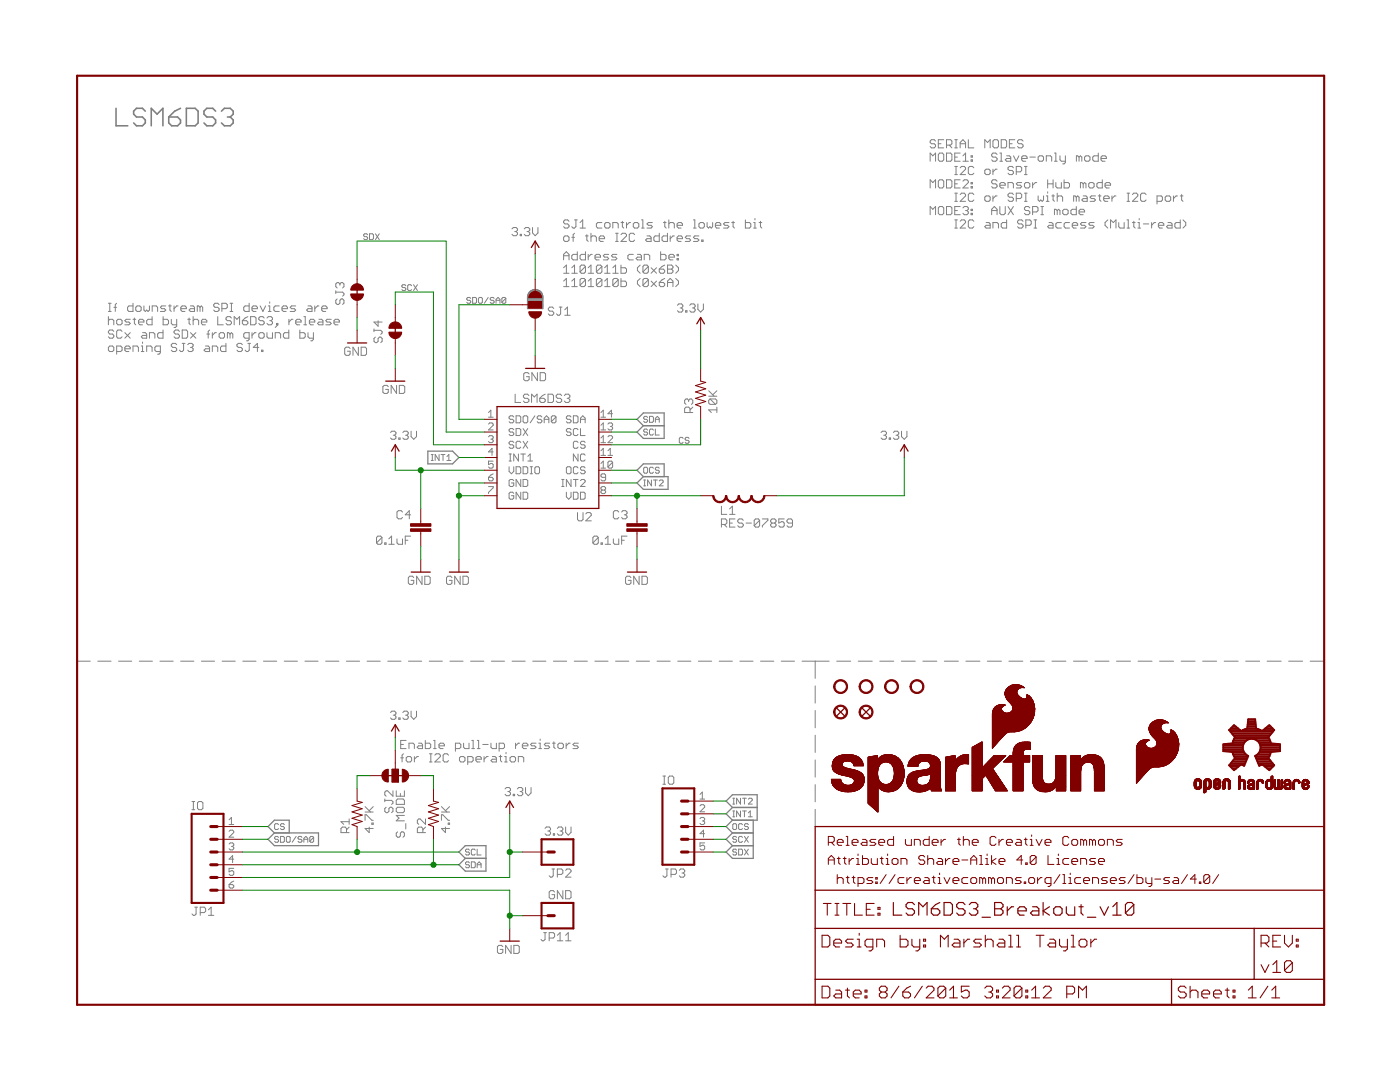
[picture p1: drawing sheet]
<svg xmlns="http://www.w3.org/2000/svg" width="279mm" height="216mm" viewBox="0 0 279 216" stroke-linecap="round" stroke-linejoin="round" font-family="sans-serif">
<g fill="none" stroke="#808080" stroke-width=".2">
<path d="M185.6 32.2v-1.7l.6 .6 .5-.6v1.7M185.6 37.5v-1.6l.6 .5 .5-.5v1.6M186.7 28.2l-.3-.3h-.5l-.3 .3v.2l.3 .3h.5l.3 .3v.2l-.3 .3h-.5l-.3-.3M187.3 28.7h.5M187.5 30.5h.6l.2 .3v1.1l-.2 .3h-.6l-.2-.3v-1.1zM187.5 35.9h.6l.2 .3v1l-.2 .3h-.6l-.2-.3v-1zM188.3 27.9h-1v1.6h1M188.9 29h.8l.3-.3v-.5l-.3-.3h-.8v1.6M188.9 30.5h.8l.3 .3v1.1l-.3 .3h-.8zM188.9 35.9h.8l.3 .3v1l-.3 .3h-.8zM189.4 29l.6 .5M190.5 27.9h.6"/>
<path d="M190.5 29.5h.6M190.5 31.3h.6M190.5 34.8h.6M190.5 33.2h.6M190.5 36.7h.6M190.5 38.5h.6M190.8 27.9v1.6M190.8 33.2v1.6M190.8 38.5v1.7M191.6 28.7h1.1M191.6 29.5v-1.1l.6-.5 .5 .5v1.1M191.6 33.5l.3-.3h.5l.3 .3v.3l-1.1 1h1.1"/>
<path d="M191.6 38.8l.3-.3h.5l.3 .3v.3l-1.1 1.1h1.1M191.6 30.5h-1.1v1.7h1.1M191.6 35.9h-1.1v1.6h1.1M192.2 31.1l.5-.6v1.7M192.2 36.2l.2-.3h.6l.3 .3v.2l-1.1 1.1h1.1M192.2 32.2h1.1M193.3 27.9v1.6h1.1M193.8 31.9h.3v.3h-.3zM193.8 31.1h.3v.2h-.3zM193.8 36.4h.3v.3h-.3zM193.8 37.2h.3v.3h-.3zM194.4 33.5l-.3-.3h-.6l-.2 .3v1.1l.2 .2h.6l.3-.2"/>
<path d="M194.4 38.8l-.3-.3h-.6l-.2 .3v1.1l.2 .3h.6l.3-.3M196.5 29.5v-1.6l.6 .5 .5-.5v1.6M196.5 34l.3-.2h.6l.2 .2v.6l-.2 .2h-.6l-.3-.2zM196.5 39.3l.3-.2h.6l.2 .2v.6l-.2 .3h-.6l-.3-.3zM198.2 28.2l.2-.3h.6l.3 .3v1l-.3 .3h-.6l-.2-.3zM198.2 33.8v1M198.2 39.1v1.1M199 30.8l-.3-.3h-.5l-.3 .3v.3l.3 .2h.5l.3 .3v.3l-.3 .3h-.5l-.3-.3M199 36.2l-.3-.3h-.5l-.3 .3v.2l.3 .3h.5l.3 .3v.2l-.3 .3h-.5l-.3-.3M199 33.8h-.3l-.5 .5M199 39.1h-.3l-.5 .5M199.5 30.5h.3v1.7"/>
<path d="M199.5 32.2h.6M199.5 37h1.1v-.3l-.3-.3h-.5l-.3 .3v.5l.3 .3h.5M199.8 27.9h.8l.3 .3v1l-.3 .3h-.8zM200.9 31.1h.5l.3 .2v.9h-.8l-.3-.3 .3-.3h.8M201.2 37.5v-1.1h.8l.2 .3v.8M201.4 28.7h.6M202.2 33.5l-.2-.3h-.6l-.2 .3v.3l.2 .2h.6l.2 .3v.3l-.2 .2h-.6l-.2-.2M202.2 38.8l-.2-.3h-.6l-.2 .3v.3l.2 .2h.6l.2 .3v.3l-.2 .3h-.6l-.2-.3M202.3 31.1l.5 1.1 .5-1.1M202.5 27.9h-1.1v1.6h1.1M202.8 34.3h.8l.3-.3v-.5l-.3-.3h-.8v1.6M202.8 39.6h.8l.3-.3v-.5l-.3-.3h-.8v1.7"/>
<path d="M203.9 31.6h1.1v-.3l-.3-.2h-.5l-.3 .2v.6l.3 .3h.5M203.9 36.4h-.8l-.3 .3 .3 .3h.5l.3 .2-.3 .3h-.8M204.2 28.2l-.3-.3h-.6l-.2 .3v.2l.2 .3h.6l.3 .3v.2l-.3 .3h-.6l-.2-.3M204.4 34.8h.6M204.4 33.2h.6M204.4 36.7l.3-.3h.6l.2 .3v.5l-.2 .3h-.6l-.3-.3zM204.4 38.5h.6M204.7 33.2v1.6M204.7 38.5v1.7M205.5 31.3h1.1M206.1 36.4v1.1M206.9 36.4h-.3l-.5 .6"/>
<path d="M207.2 31.3l.3-.2h.5l.3 .2v.6l-.3 .3h-.5l-.3-.3zM207.2 39.1v.8l.3 .3 .2-.3 .3 .3 .3-.3v-.8M208.8 32.2v-1.1h.8l.3 .2v.9M208.8 39.1h.3v1.1M209.1 36.7h1.1M209.1 35.9v1.6M209.1 38.3v.2M209.9 39.1h.5M210.2 35.9v1.6M210.2 38.8v1.1l.2 .3M210.4 30.5h.3v1.7M210.4 32.2h.6"/>
<path d="M210.7 36.4v.8l.3 .3h.8v-1.1M211 39.3l.3-.2h.5l.3 .2v.9M211 38.5v1.7M211.5 31.1v.8l.3 .3h.8M212.4 35.9v1.6h.8l.2-.3v-.5l-.2-.3h-.8M212.6 31.1v1.3l-.3 .3h-.2M214.8 39.3l.3-.2 .2 .2v.9M214.8 39.3l-.3-.2h-.2v1.1M214.8 39.3v.9M215.3 31.3l-.2-.2h-.3v1.1M215.3 31.3v.9M215.3 31.3l.3-.2 .3 .2v.9"/>
<path d="M216.2 36.7l-.3-.3h-.3v1.1M216.2 36.7v.8M216.2 36.7l.3-.3 .2 .3v.8M216.2 39.1h.5l.3 .2v.9h-.8l-.3-.3 .3-.3h.8M216.5 31.3l.2-.2h.6l.2 .2v.6l-.2 .3h-.6l-.2-.3zM217.3 36.7l.2-.3h.6l.3 .3v.5l-.3 .3h-.6l-.2-.3zM218.6 39.1h-.8l-.2 .2 .2 .3h.6l.2 .3-.2 .3h-.8M219.2 30.5v1.7h-.8l-.3-.3v-.6l.3-.2h.8M219.2 39.1h.5M219.5 38.8v1.1l.2 .3M219.7 31.6h1.1v-.3l-.3-.2h-.5l-.3 .2v.6l.3 .3h.5M220 35.9v1.6h-.8l-.3-.3v-.5l.3-.3h.8"/>
<path d="M220.3 39.6h1.1v-.3l-.3-.2h-.6l-.2 .2v.6l.2 .3h.6M220.5 37h1.1v-.3l-.2-.3h-.6l-.3 .3v.5l.3 .3h.6M221.9 39.1v1.1M222.7 39.1h-.3l-.5 .5M224.9 38.5h.5M225.2 38.5v1.7M226 38.8l.3-.3h.5l.3 .3v.3l-1.1 1.1h1.1M228.7 38.8l-.2-.3h-.6l-.3 .3v1.1l.3 .3h.6l.2-.3M232.5 39.3l.3-.2h.6l.2 .2v.6l-.2 .3h-.6l-.3-.3zM234.2 39.1v1.1M235 39.1h-.3l-.5 .5M235.5 39.1h.6"/>
<path d="M235.8 38.8v1.1l.3 .3M67 58v.6M67 58.3h1.4l.2 .3v.2l-.2 .3M67.3 59.6l-.3 .3v.6l.3 .2h.3l.2-.2v-.6l.3-.3h.3l.2 .3v.6l-.2 .2M67.8 56.7l-.2-.3h-.3l-.3 .3v.5l.3 .3M67.8 56.7l.3-.3h.3l.2 .3v.5l-.2 .3M67.8 56.7v.2M73.4 46.8l-.2-.1h-.4l-.2 .1 .2 .4h.4l.2 .2-.2 .4h-.4l-.2-.2M73.7 46.7h.6l.2 .1v.8l-.2 .2h-.6zM74.9 46.7l.8 1.1M75.7 46.7l-.8 1.1M81 57l-.2-.2h-.4l-.2 .2 .2 .4h.4l.2 .2-.2 .4h-.4l-.2-.2"/>
<path d="M82.1 57l-.1-.2h-.4l-.2 .2v.8l.2 .2h.4l.1-.2M82.5 56.8l.8 1.2M83.3 56.8l-.8 1.2M93.9 59.5l-.2-.1h-.4l-.1 .1 .1 .4h.4l.2 .2-.2 .4h-.4l-.1-.2M94.3 59.4h.6l.2 .1v.8l-.2 .2h-.6zM95.5 59.5l.2-.1h.4l.2 .1v.8l-.2 .2h-.4l-.2-.2zM97.4 59.4l-.7 1.1M98.6 59.5l-.2-.1h-.4l-.2 .1 .2 .4h.4l.2 .2-.2 .4h-.4l-.2-.2M99 59.9h.8M100.9 59.5v.8l-.1 .2h-.4l-.2-.2M100.9 59.5l-.1-.1h-.4l-.2 .1v.8M100.9 59.5l-.7 .8"/>
<path d="M102.2 45.7l.2-.3h.6l.3 .3v.2l-.3 .3M102.7 46.2h.3M103 46.2l.3 .3v.3l-.3 .2h-.6l-.2-.2M103.8 46.8h.3v.2h-.3zM104.6 45.7l.3-.3h.6l.2 .3v.2l-.2 .3M105.2 46.2h.3M105.5 46.2l.2 .3v.3l-.2 .2h-.6l-.3-.2M106.3 45.4v1.1l.5 .5 .6-.5v-1.1M112.5 51.9v-1.1l.5-.6 .6 .6v1.1M112.5 51h1.1M112.5 53.4l.5-.5v1.6M112.5 56.1l.5-.5v1.6"/>
<path d="M112.5 54.5h1.1M112.5 57.2h1.1M112.8 47.1h.5l.3 .2v.6l-.3 .3h-.5l-.3-.3v-.6zM113.6 44.2l-.3-.3h-.5l-.3 .3v.2l.3 .3h.5l.3 .3v.2l-.3 .3h-.5l-.3-.3M114.1 47.3h.6M114.1 54.5h1.1M114.1 53.4l.6-.5v1.6M114.1 56.1l.6-.5v1.6M114.1 57.2h1.1M114.7 43.9h.5M114.7 46.5l-.3 .3v1.4M114.9 43.9v1.3l-.2 .3h-.3l-.3-.3"/>
<path d="M115.2 50.2v1.7h-.8l-.3-.3v-.6l.3-.2h.8M115.8 45.5h1M115.8 44.4l.5-.5v1.6M116.8 53.2v1.1l-.2 .2h-.6l-.2-.2M116.8 55.8v1.1l-.2 .3h-.6l-.2-.3M116.8 47.1h.6M116.8 50.2v1.7h-.8l-.2-.3v-.6l.2-.2h.8M116.8 53.2l-.2-.3h-.6l-.2 .3v1.1M116.8 55.8l-.2-.2h-.6l-.2 .2v1.1M116.8 53.2l-1 1.1M116.8 55.8l-1 1.1M117.1 46.8v1.1l.3 .3"/>
<path d="M117.4 53.4l.5-.5v1.6M117.4 56.1l.5-.5v1.6M117.4 50.8v1.1M117.4 54.5h1.1M117.4 57.2h1.1M117.9 47.3l.3-.2h.5l.3 .2v.9M117.9 46.5v1.7M118.2 50.8h-.3l-.5 .5M118.7 51.3h1.1v-.3l-.2-.2h-.6l-.3 .2v.6l.3 .3h.6M119.6 47.6h1v-.3l-.2-.2h-.6l-.2 .2v.6l.2 .3h.6M120.1 44.4h-.8l-.3 .3v.5l.3 .3h.8M120.1 53.2l-.3-.3h-.5l-.3 .3v1.1"/>
<path d="M120.1 55.8l-.3-.2h-.5l-.3 .2v1.1M120.1 53.2v1.1l-.3 .2h-.5l-.3-.2M120.1 55.8v1.1l-.3 .3h-.5l-.3-.3M120.1 53.2l-1.1 1.1M120.1 55.8l-1.1 1.1M120.7 56.1l.5-.5v1.6M120.7 54.5h1.1M120.7 53.4l.5-.5v1.6M120.7 57.2h1.1M120.9 44.4h.6l.3 .3v.5l-.3 .3h-.6l-.2-.3v-.5zM121.5 50.8h-.8l-.3 .2 .3 .3h.5l.3 .3-.3 .3h-.8M122.3 45.5v-1.1h.8l.3 .3v.8"/>
<path d="M122.3 54.5h1.1M122.3 53.4l.6-.5v1.6M122.9 48.2h.5M122.9 46.5h.5M123.1 50.8h-.8l-.3 .2 .3 .3h.6l.2 .3-.2 .3h-.9M123.1 46.5v1.7M123.4 55.8l-.3-.2h-.5l-.3 .2v1.1M123.4 55.8v1.1l-.3 .3h-.5l-.3-.3M123.4 55.8l-1.1 1.1M123.9 44.4h.6M123.9 46.8l.3-.3h.6l.2 .3v.3l-1.1 1.1h1.1M123.9 52.9v1.6h.9l.2-.2v-.6l-.2-.3h-.9"/>
<path d="M123.9 55.6v1.6h.9l.2-.3v-.5l-.2-.3h-.9M124.2 44.2v1l.3 .3M125 44.4v1.1M125.8 44.4h-.2l-.6 .6M126.4 50.8h-.8l-.3 .2v.6l.3 .3h.8M126.7 44.4h.5l.3 .3v.5l-.3 .3h-.5l-.3-.3v-.5zM126.7 46.8l-.3-.3h-.6l-.2 .3v1.1l.2 .3h.6l.3-.3M127.2 50.8h.6l.2 .2v.9h-.8l-.3-.3 .3-.3h.8M127.8 52.9l-.6 .5v.6l.6 .5M127.8 55.6l-.6 .5v.5l.6 .6M128 43.9h.3v1.6M128 45.5h.6"/>
<path d="M128.6 51.9v-1.1h.8l.3 .2v.9M129.1 47.1h.6l.2 .2v.9h-.8l-.3-.3 .3-.3h.8M129.4 53.2v1.1l-.3 .2h-.5l-.3-.2M129.4 53.2l-.3-.3h-.5l-.3 .3v1.1M129.4 55.8l-.3-.2h-.5l-.3 .2v1.1M129.4 55.8v1.1l-.3 .3h-.5l-.3-.3M129.4 53.2l-1.1 1.1M129.4 55.8l-1.1 1.1M129.9 53.4l1.1 1.1M129.9 56.1l1.1 1.1M130.2 44.4h-.8l-.3 .3 .3 .3h.5l.3 .2-.3 .3h-.8M131 53.4l-1.1 1.1"/>
<path d="M131 56.1l-1.1 1.1M131.6 53.7h.8l.3 .3v.3l-.3 .2h-.6l-.2-.2zM131.6 56.4h.8l.3 .2v.3l-.3 .3h-.6l-.2-.3zM131.6 46.5v1.7h-.9l-.2-.3v-.6l.2-.2h.9M131.8 50.2v1.7h.9l.2-.3v-.6l-.2-.2h-.9M132.4 44.4h.5M132.7 52.9l-1.1 .8M132.7 55.6l-1.1 .8M132.7 44.2v1l.2 .3M133.2 46.5v1.7h-.8l-.3-.3v-.6l.3-.2h.8M133.2 52.9h.8l.3 .3v.2l-.3 .3 .3 .3v.3l-.3 .2h-.8zM133.2 57.2v-1.1l.6-.5 .5 .5v1.1"/>
<path d="M133.2 53.7h.8M133.2 56.4h1.1M133.5 44.7l.3-.3h.5l.3 .3v.8M133.5 43.9v1.6M133.5 51.3h1.1v-.3l-.3-.2h-.5l-.3 .2v.6l.3 .3h.5M133.8 47.1v1.1M134.6 47.1h-.3l-.5 .5M134.9 52.9l.5 .5v.6l-.5 .5M134.9 55.6l.5 .5v.5l-.5 .6M135.1 45h1.1v-.3l-.3-.3h-.5l-.3 .3v.5l.3 .3h.5M135.1 47.6h1.1v-.3l-.3-.2h-.5l-.3 .2v.6l.3 .3h.5M135.1 50.8h.3v.2h-.3z"/>
<path d="M135.1 51.6h.3v.3h-.3zM137.8 47.1h-.8l-.2 .2 .2 .3h.6l.2 .3-.2 .3h-.8M138.4 43.9h.3v1.6M138.4 45.5h.5M139.5 44.7l.3-.3h.5l.3 .3v.5l-.3 .3h-.5l-.3-.3zM139.5 47.1h-.8l-.3 .2 .3 .3h.5l.3 .3-.3 .3h-.8M140 47.9h.3v.3h-.3zM141.1 44.4v.8l.3 .3 .3-.3 .2 .3 .3-.3v-.8M142.8 45h1v-.3l-.2-.3h-.6l-.2 .3v.5l.2 .3h.6M145.5 44.4h-.8l-.3 .3 .3 .3h.5l.3 .2-.3 .3h-.8M146 44.4h.6M146.3 44.2v1l.3 .3"/>
<path d="M148.8 43.9v1.6h.8l.2-.3v-.5l-.2-.3h-.8M150.4 45.5h.5M150.4 44.4h.3v1.1M150.7 43.6v.3M151.5 44.4h.5M151.8 44.2v1l.2 .3M185.6 42.8v-1.6l.6 .6 .5-.6v1.6M187.3 41.5l.2-.3h.6l.2 .3v1.1l-.2 .2h-.6l-.2-.2zM188.9 41.2h.8l.3 .3v1.1l-.3 .2h-.8zM190.5 43.9h.6M190.5 45.5h.6M190.5 40.2h.6"/>
<path d="M190.5 42h.6M190.8 43.9v1.6M191.6 44.2l.3-.3h.5l.3 .3v.2l-1.1 1.1h1.1M191.6 41.2h-1.1v1.6h1.1M192.2 41.5l.2-.3h.6l.3 .3v.3l-.3 .2M192.7 42h.3M193 42l.3 .3v.3l-.3 .2h-.6l-.2-.2M193.8 41.8h.3v.2h-.3zM193.8 42.6h.3v.2h-.3zM194.4 44.2l-.3-.3h-.6l-.2 .3v1l.2 .3h.6l.3-.3M196.8 44.4h.6l.2 .3v.8h-.8l-.3-.3 .3-.2h.8M197.9 42.8v-1l.5-.6 .6 .6v1"/>
<path d="M197.9 42h1.1M198.2 45.5v-1.1h.8l.3 .3v.8M199.5 41.2v1.4l.3 .2h.5l.3-.2v-1.4M200.9 43.9v1.6h-.8l-.3-.3v-.5l.3-.3h.8M201.2 41.2l1 1.6M202.2 41.2l-1 1.6M204.2 44.2l-.3-.3h-.6l-.2 .3v.2l.2 .3h.6l.3 .3v.2l-.3 .3h-.6l-.2-.3M204.4 40.2h.6M204.7 45h.8l.3-.3v-.5l-.3-.3h-.8v1.6M205.5 41.5l-.2-.3h-.6l-.3 .3v.3l.3 .2h.6l.2 .3v.3l-.2 .2h-.6l-.3-.2M206.1 42.3h.8l.3-.3v-.5l-.3-.3h-.8v1.6M206.4 43.9h.5"/>
<path d="M206.4 45.5h.5M206.6 43.9v1.6M207.7 41.2h.6M207.7 42.8h.6M208 41.2v1.6M208.8 40.2h.6M209.4 44.4h.5l.3 .3v.8h-.8l-.3-.3 .3-.2h.8M211 42l.3-.2 .2 .2v.8M211 42v.8M211 42l-.3-.2h-.3v1M211.8 44.4h-.8l-.3 .3v.5l.3 .3h.8M212.1 42l.3-.2h.5l.3 .2v.6l-.3 .2h-.5l-.3-.2z"/>
<path d="M213.4 44.4h-.8l-.2 .3v.5l.2 .3h.8M214 45h1.1v-.3l-.3-.3h-.5l-.3 .3v.5l.3 .3h.5M214.8 41.2v1.6h-.8l-.3-.2v-.6l.3-.2h.8M215.3 42.3h1.2v-.3l-.3-.2h-.6l-.3 .2v.6l.3 .2h.6M216.7 44.4h-.8l-.3 .3 .3 .3h.6l.2 .2-.2 .3h-.9M218.4 44.4h-.9l-.2 .3 .2 .3h.6l.3 .2-.3 .3h-.8M221.1 43.9l-.6 .5v.6l.6 .5M221.6 45.5v-1.6l.6 .5 .5-.5v1.6M223.3 44.4v.8l.2 .3h.8v-1.1M224.9 43.9h.3v1.6M224.9 45.5h.5M224.9 40.2h.5"/>
<path d="M226 44.4h.5M226.3 44.2v1l.2 .3M227.1 45.5h.5M227.1 44.4h.3v1.1M227.4 43.6v.3M228.2 44.7h1.1M229.8 44.4v1.1M230.6 44.4h-.2l-.6 .6M230.9 40.2h.8l.3-.3v-.6l-.3-.2h-.8v1.6M231.2 45h1.1v-.3l-.3-.3h-.5l-.3 .3v.5l.3 .3h.5M233.1 44.4h.5l.3 .3v.8h-.8l-.3-.3 .3-.2h.8M235.5 43.9v1.6h-.8l-.2-.3v-.5l.2-.3h.8"/>
<path d="M236.1 43.9l.5 .5v.6l-.5 .5M21.6 62.1h.6M21.6 60.5h.6M21.6 63.2v1.6M21.6 64l.3-.3h.6l.2 .3v.8M21.9 60.5v1.6M21.9 69h.6l.2 .3v.6l-.2 .2h-.6l-.3-.2v-.6zM22.7 66.1l-.2-.3h-.6l-.3 .3v.3l.3 .3h.6l.2 .2v.3l-.2 .3h-.6l-.3-.3M22.7 61.3h.6M23.3 60.5l-.3 .3v1.3M23.3 70.1h.8l.3-.2v-.6l-.3-.3h-.8v1.7M23.5 63.7h.6l.3 .3v.5l-.3 .3h-.6l-.2-.3v-.5z"/>
<path d="M24.4 66.1l-.3-.3h-.6l-.2 .3v1.1l.2 .3h.6l.3-.3M24.9 66.4l1.1 1.1M24.9 69.6h1.1v-.3l-.3-.3h-.5l-.3 .3v.6l.3 .2h.5M26 63.7h-.8l-.3 .3 .3 .3h.5l.3 .2-.3 .3h-.8M26 66.4l-1.1 1.1M26.5 60.5v1.6h-.8l-.2-.2v-.6l.2-.3h.8M26.5 70.1v-1.1h.9l.2 .3v.8M26.5 63.7h.6M26.8 63.5v1l.3 .3M27.1 61.3l.3-.3h.5l.3 .3v.6l-.3 .2h-.5l-.3-.2zM27.6 64.3h1.1v-.3l-.3-.3h-.5l-.3 .3v.5l.3 .3h.5M28.2 70.1h.5"/>
<path d="M28.2 69h.2v1.1M28.4 66.4h.6l.3 .3v.8h-.9l-.2-.3 .2-.3h.9M28.4 68.2v.3M28.7 61v.9l.3 .2 .3-.2 .2 .2 .3-.2v-.9M29.3 70.1v-1.1h.8l.3 .3v.8M29.8 67.5v-1.1h.8l.3 .3v.8M30.4 63.2v1.6h-.9l-.2-.3v-.5l.2-.3h.9M30.4 62.1v-1.1h.8l.3 .3v.8M32 70.1h-.8l-.3-.2v-.6l.3-.3h.8v1.4l-.3 .3h-.2M32.5 65.8v1.7h-.8l-.2-.3v-.5l.2-.3h.8M32.6 63.2v1.6h.8l.2-.3v-.5l-.2-.3h-.8M33.1 61h-.8l-.3 .3 .3 .3h.5l.3 .3-.3 .2h-.8"/>
<path d="M33.6 61h.6M33.9 60.8v1.1l.3 .2M34.2 63.7v.8l.3 .3h.8M34.7 61v1.1M35.3 68.8l-.3-.3h-.5l-.3 .3v.2l.3 .3h.5l.3 .3v.3l-.3 .2h-.5l-.3-.2M35.3 63.7v1.4l-.3 .2h-.3M35.5 61h-.2l-.6 .6M35.8 66.1l-.3-.3h-.5l-.3 .3v.3l.3 .3h.5l.3 .2v.3l-.3 .3h-.5l-.3-.3M36.1 61.6h1.1v-.3l-.3-.3h-.5l-.3 .3v.6l.3 .2h.5M36.4 65.8h.8l.2 .3v1.1l-.2 .3h-.8zM36.4 68.5h.5M36.6 68.5v1.4l-.2 .2h-.3l-.3-.2"/>
<path d="M37.5 63.7h.5M37.5 68.8l.2-.3h.6l.2 .3v.2l-.2 .3M37.7 63.5v1l.3 .3M38 61h.5l.3 .3v.8h-.8l-.3-.2 .3-.3h.8M38 69.3h.3M38 66.4l1.1 1.1M38.3 69.3l.2 .3v.3l-.2 .2h-.6l-.2-.2M38.5 64l.3-.3h.6l.2 .3v.8M38.5 63.2v1.6M39.1 66.4l-1.1 1.1M39.9 61.3l-.3-.3h-.2v1.1M39.9 61.3v.8"/>
<path d="M39.9 61.3l.3-.3 .2 .3v.8M40.2 64.3h1.1v-.3l-.3-.3h-.6l-.2 .3v.5l.2 .3h.6M41 69h.6l.2 .3v.8h-.8l-.3-.2 .3-.3h.8M41.3 66.7h.5M41.8 65.8l-.2 .3v1.4M42.4 70.1v-1.1h.8l.3 .3v.8M42.4 66.4v1.1M43.2 66.4h-.3l-.5 .5M43.5 63.2v1.6h1.1M43.7 60.8l-.2-.3h-.6l-.2 .3v.2l.2 .3h.6l.2 .3v.3l-.2 .2h-.6l-.2-.2M44 66.4h.6l.2 .3v.5l-.2 .3h-.6l-.3-.3v-.5zM44.3 61.6h.8l.3-.3v-.5l-.3-.3h-.8v1.6"/>
<path d="M45.1 68.5v1.6h-.8l-.3-.2v-.6l.3-.3h.8M45.9 62.1h.6M45.9 60.5h.6M45.9 66.7l-.3-.3h-.2v1.1M45.9 66.7v.8M45.9 66.7l.3-.3 .3 .3v.8M46.2 63.5l-.3-.3h-.5l-.3 .3v.2l.3 .3h.5l.3 .3v.2l-.3 .3h-.5l-.3-.3M46.2 60.5v1.6M46.7 64.8v-1.6l.6 .5 .5-.5v1.6M48.4 64h.8l.3 .3v.2l-.3 .3h-.6l-.2-.3zM48.4 68.8l-.3-.3h-.5l-.3 .3v.2l.3 .3h.5l.3 .3v.3l-.3 .2h-.5l-.3-.2M49.5 63.2l-.6 .3-.5 .5"/>
<path d="M49.5 68.5h.5M49.7 60.5v1.6h-.8l-.3-.2v-.6l.3-.3h.8M49.7 67.5h-.8l-.3-.3v-.5l.3-.3h.8v1.3l-.2 .3h-.3M49.7 68.5v1.4l-.2 .2h-.3l-.3-.2M50 63.2h.8l.3 .3v1l-.3 .3h-.8zM50.3 61.6h1.1v-.3l-.3-.3h-.6l-.2 .3v.6l.2 .2h.6M50.3 66.4v1.1M51.1 66.4h-.3l-.5 .5M51.6 69.3h-1.1l.9-.8v1.6M51.9 61l.6 1.1 .5-1.1M51.9 66.4h.6l.2 .3v.5l-.2 .3h-.6l-.3-.3v-.5zM52.2 69.9h.3v.2h-.3z"/>
<path d="M52.7 63.5l-.2-.3h-.6l-.3 .3v.2l.3 .3h.6l.2 .3v.2l-.2 .3h-.6l-.3-.3M53.3 63.5l.3-.3h.5l.3 .3v.2l-.3 .3M53.3 66.4v.8l.3 .3h.8v-1.1M53.6 62.1h.5M53.6 61h.2v1.1M53.8 60.2v.3M53.8 64h.3M54.1 64l.3 .3v.2l-.3 .3h-.5l-.3-.3M54.9 67.5v-1.1h.8l.3 .3v.8M55.2 64.5h.3v.3h-.3zM55.5 64.8l-.6 .5M55.7 61h-.8l-.2 .3v.6l.2 .2h.8"/>
<path d="M56.3 61.6h1.1v-.3l-.3-.3h-.5l-.3 .3v.6l.3 .2h.5M57.6 65.8v1.7h-.8l-.2-.3v-.5l.2-.3h.8M57.7 63.7v1.1M58.5 63.7h-.3l-.5 .6M59 61h-.8l-.3 .3 .3 .3h.5l.3 .3-.3 .2h-.8M59 64.3h1.1v-.3l-.3-.3h-.5l-.3 .3v.5l.3 .3h.5M59.8 65.8v1.7h.8l.3-.3v-.5l-.3-.3h-.8M60.6 64.8h.6M60.6 63.2h.3v1.6M61.5 61h.5l.3 .3v.8h-.8l-.3-.2 .3-.3h.8M61.5 66.4v.8l.2 .3h.8M61.7 64.3h1.1v-.3l-.3-.3h-.5l-.3 .3v.5l.3 .3h.5"/>
<path d="M62.5 66.4v1.3l-.2 .3h-.3M62.8 61v1.1M63.6 61h-.2l-.6 .6M63.6 63.7h.6l.3 .3v.8h-.9l-.2-.3 .2-.2h.9M64.2 61.6h1.1v-.3l-.3-.3h-.5l-.3 .3v.6l.3 .2h.5M66.1 63.7h-.8l-.3 .3 .3 .3h.5l.3 .2-.3 .3h-.8M66.7 64.3h1v-.3l-.2-.3h-.6l-.2 .3v.5l.2 .3h.6M69.9 69.5l-.3-.2h-.5l-.3 .2v1.1l.3 .3h.5l.3-.3v-.5h-.6M71.5 69.3v1.6l-1.1-1.6v1.6M72.1 69.3h.8l.3 .2v1.1l-.3 .3h-.8zM74.6 65.9h1.4l.3 .3v.2l-.3 .3M74.6 65.6v.6"/>
<path d="M74.9 67.3l-.3 .2v.6l.3 .3h.3l.3-.3v-.6l.2-.2h.3l.3 .2v.6l-.3 .3M75.5 64v1.1l-.9-.8h1.7M77.5 77.2l-.3-.3h-.5l-.3 .3v1.1l.3 .2h.5l.3-.2v-.6h-.5M79.1 76.9v1.6l-1-1.6v1.6M79.7 76.9h.8l.3 .3v1.1l-.3 .2h-.8zM99 60.5v-.8l.4-.3 .4 .3v.8M102.8 78.7v1.6h1.1M105.6 78.9l-.3-.2h-.6l-.2 .2v.3l.2 .3h.6l.3 .3v.2l-.3 .3h-.6l-.2-.3M105.6 74.6l-.3-.2h-.5l-.3 .2v1.1l.3 .3h.5l.3-.3v-.5h-.5M107.3 74.4v1.6l-1.1-1.6v1.6M107.7 79.5h.8l.3 .3v.2l-.3 .3h-.5l-.3-.3zM107.8 74.4h.8l.3 .2v1.1l-.3 .3h-.8z"/>
<path d="M108.8 78.7l-.5 .2-.6 .6M109.4 78.7h.8l.3 .2v1.1l-.3 .3h-.8zM110.5 61.6l-.3-.3h-.5l-.3 .3v.2l.3 .3h.5l.3 .3v.2l-.3 .3h-.5l-.3-.3M111.6 61.3h.6M111.9 61.3v1.3l-.3 .3h-.3l-.2-.3M112.1 78.9l-.3-.2h-.5l-.3 .2v.3l.3 .3h.5l.3 .3v.2l-.3 .3h-.5l-.3-.3M112.6 78.9l.3-.2h.6l.2 .2v.3l-.2 .3M112.7 61.8l.5-.5v1.6M112.7 62.9h1.1M113.2 79.5h.3M113.5 79.5l.2 .3v.2l-.2 .3h-.6l-.3-.3M135.2 60.9l.3-.3h.5l.3 .3v.3l-.3 .2"/>
<path d="M135.7 61.4h.3M136 61.4l.3 .3v.3l-.3 .3h-.5l-.3-.3M136.8 62h.3v.3h-.3zM137.4 79.9l-.2-.3h-.3l-.3 .3v.5l.3 .3M137.4 79.9l.3-.3h.3l.3 .3v.5l-.3 .3M137.4 79.9v.2M137.6 60.9l.3-.3h.6l.2 .3v.3l-.2 .2M138.2 61.4h.3M138.5 61.4l.2 .3v.3l-.2 .3h-.6l-.3-.3M139.3 60.6v1.1l.5 .6 .6-.6v-1.1M141.4 79.1h1.7M141.4 78l1.1 1.1"/>
<path d="M141.7 79.6h1.1l.3 .3v.5l-.3 .3M141.7 79.6l-.3 .3v.5l.3 .3h1.1M141.7 79.6l1.1 1.1M143.1 78l-.9 .8M77.9 86.3l.3-.3h.6l.2 .3v.3l-.2 .2M78.5 86.8h.3M78.8 86.8l.2 .3v.3l-.2 .3h-.6l-.3-.3M79.6 87.4h.2v.3h-.2zM80.4 86.3l.3-.3h.5l.3 .3v.3l-.3 .2M80.9 86.8h.3M81.2 86.8l.3 .3v.3l-.3 .3h-.5l-.3-.3M82 86v1.1l.6 .6 .5-.6v-1.1"/>
<path d="M86.1 91.9h.4M86.1 90.7h.4M86.3 90.7v1.2M87.6 90.7v1.2l-.8-1.2v1.2M88 90.7h.8M88.4 90.7v1.2M89.2 91.9h.8M89.2 91.1l.4-.4v1.2M97.5 87.2l.2-.3h.5l.2 .3v.2l-.2 .2M97.5 97.1h.9v.2l-.9 1v.2M97.5 95.2h.7l.2 .3v.2l-.2 .2h-.5l-.2-.2zM97.5 84.6l.2-.2h.5l.2 .2v.3l-.9 .9h.9"/>
<path d="M97.5 83.2h.9M97.5 82.3l.5-.4v1.3M98 87.6h.2M98.2 87.6l.2 .3v.2l-.2 .2h-.5l-.2-.2M98.4 92h-.9v.7l.7-.2 .2 .2v.5l-.2 .2h-.5l-.2-.2M98.4 94.6l-.9 .6M98.4 90.2h-.9l.7-.7v1.4M101.6 93.1v1l.5 .4 .4-.4v-1M101.6 92h.5M101.6 90.6h.5M101.8 90.6v1.4M102.5 98.4l-.2-.2h-.5l-.2 .2v1l.2 .2h.5l.2-.2v-.5h-.4"/>
<path d="M102.5 83.2l-.2-.2h-.5l-.2 .2v.2l.2 .3h.5l.2 .2v.2l-.2 .3h-.5l-.2-.3M102.5 85.7l-.2-.2h-.5l-.2 .2v.3l.2 .2h.5l.2 .2v.3l-.2 .2h-.5l-.2-.2M102.5 88.3l-.2-.2h-.5l-.2 .2v.2l.2 .3h.5l.2 .2v.2l-.2 .3h-.5l-.2-.3M102.5 95.9l-.2-.2h-.5l-.2 .2v.9l.2 .3h.5l.2-.3v-.4h-.4M103 93.1h.7l.2 .3v.9l-.2 .2h-.7zM103 85.5h.7l.2 .2v1l-.2 .2h-.7zM103 83h.7l.2 .2v.9l-.2 .3h-.7zM103.5 90.6v1.4l-1-1.4v1.4M103.9 88.3l-.2-.2h-.5l-.2 .2v.9l.2 .3h.5l.2-.3M103.9 95.7v1.4l-.9-1.4v1.4M103.9 98.2v1.4l-.9-1.4v1.4M103.9 90.6h1"/>
<path d="M104.4 83.2l.2-.2h.5l.2 .2v.9l-.2 .3h-.5l-.2-.3zM104.4 93.1h.7l.2 .3v.9l-.2 .2h-.7zM104.4 95.7h.7l.2 .2v.9l-.2 .3h-.7zM104.4 98.2h.7l.2 .2v1l-.2 .2h-.7zM104.4 90.6v1.4M104.4 88.1l.9 1.4M104.4 85.5l.9 1.4M105.3 88.1l-.9 1.4M105.3 85.5l-.9 1.4M105.3 92h1M105.3 91.1l.5-.5v1.4M105.8 94.5h.5"/>
<path d="M105.8 93.1h.5M106 93.1v1.4M106.1 80.3v-1.6l.5 .5 .6-.5v1.6M106.7 93.4l.3-.3h.4l.3 .3v.9l-.3 .2h-.4l-.3-.2zM106.7 83l-.9 1.4M108.1 83.2l-.2-.2h-.5l-.2 .2v.2l.2 .3h.5l.2 .2v.2l-.2 .3h-.5l-.2-.3M108.6 84.4v-1l.5-.4 .4 .4v1M108.6 83.7h.9M111 83.2l-.3-.2h-.4l-.3 .2v.9M111 83.2v.9l-.3 .3h-.4l-.3-.3M111 83.2l-1 .9M112.1 95.7h.5"/>
<path d="M112.1 97.1h.5M112.3 95.7v1.4M113 98.2v.9l.5 .5 .5-.5v-.9M113.3 93.1h.4l.3 .3v.9l-.3 .2h-.4l-.3-.2v-.9zM114 83.2l-.3-.2h-.4l-.3 .2v.2l.3 .3h.4l.3 .2v.2l-.3 .3h-.4l-.3-.3M114 85.7l-.3-.2h-.4l-.3 .2v.3l.3 .2h.4l.3 .2v.3l-.3 .2h-.4l-.3-.2M114 95.7v1.4l-1-1.4v1.4M114.4 83h.7l.3 .2v.9l-.3 .3h-.7zM114.4 98.2h.7l.3 .2v1l-.3 .2h-.7zM114.4 95.7h1M114.9 95.7v1.4M115.4 85.7l-.3-.2h-.4l-.3 .2v1l.3 .2h.4l.3-.2"/>
<path d="M115.4 88.3l-.3-.2h-.4l-.3 .2v.9l.3 .3h.4l.3-.3M115.4 90.6v1.4l-1-1.4v1.4M115.4 93.4l-.3-.3h-.4l-.3 .3v.9l.3 .2h.4l.3-.2M115.8 84.4v-1l.5-.4 .5 .4v1M115.8 85.5v1.4h1M115.8 98.2h.7l.3 .2v1l-.3 .2h-.7zM115.8 95.9l.3-.2h.4l.3 .2v.2l-1 1h1M115.8 83.7h1M116.8 88.3l-.3-.2h-.4l-.3 .2v.2l.3 .3h.4l.3 .2v.2l-.3 .3h-.4l-.3-.3M116.8 90.8l-.3-.2h-.4l-.3 .2v1l.3 .2h.4l.3-.2M116.8 93.4l-.3-.3h-.4l-.3 .3v.2l.3 .2h.4l.3 .3v.2l-.3 .2h-.4l-.3-.2M119.9 87.4l.5-.5v1.4"/>
<path d="M119.9 82.3l.5-.4v1.3M119.9 84.9l.5-.5v1.4M119.9 89.9l.5-.4v1.4M119.9 92.5l.5-.5v1.4M119.9 88.3h1M119.9 90.9h1M119.9 93.4h1M119.9 85.8h1M119.9 83.2h1M120.2 97.8l-.3-.2v-.3l.3-.2h.4l.3 .2v.3l-.3 .2M120.2 97.8l-.3 .2v.3l.3 .2h.4l.3-.2v-.3l-.3-.2M120.2 97.8h.4"/>
<path d="M120.9 95.2h-.7l-.3-.2v-.2l.3-.2h.4l.3 .2v.9l-.3 .2h-.4l-.3-.2M121.3 87.2l.3-.3h.4l.3 .3v.2l-1 .9h1M121.3 84.6l.3-.2h.4l.3 .2v.3l-.3 .2M121.3 90.9h1M121.3 89.9l.5-.4v1.4M121.8 85.1h.2M122 85.1l.3 .2v.3l-.3 .2h-.4l-.3-.2M122.3 92.2l-.3-.2h-.4l-.3 .2v1M122.3 92.2v1l-.3 .2h-.4l-.3-.2M122.3 92.2l-1 1M122.3 82.5h-1l.7-.6v1.3M128.5 96.9h.3"/>
<path d="M128.5 95.8h.3M128.7 93.2h.3l.2 .2v.8l-.2 .2h-.3l-.2-.2v-.8zM128.7 95.8v1.1M129.2 83.3l-.2-.2h-.3l-.2 .4 .2 .2h.3l.2 .4-.2 .2h-.3l-.2-.2M129.2 85.8l-.2-.2h-.3l-.2 .4 .2 .2h.3l.2 .4-.2 .2h-.3l-.2-.2M129.6 83.1h.6l.2 .2v.8l-.2 .2h-.6zM130 95.8v1.1l-.8-1.1v1.1M130.4 85.8l-.2-.2h-.4l-.2 .2v.8l.2 .2h.4l.2-.2M130.4 93.4l-.2-.2h-.4l-.2 .2v.8l.2 .2h.4l.2-.2M130.4 95.8h.8M130.8 84.3v-.8l.4-.4 .4 .4v.8M130.8 83.7h.8"/>
<path d="M130.8 85.6v1.2h.8M130.8 95.8v1.1M131.6 93.4l-.2-.2h-.4l-.2 .2 .2 .4h.4l.2 .2-.2 .4h-.4l-.2-.2M131.6 96l.2-.2h.4l.2 .2v.2l-.8 .7h.8M136.3 87.5l-.2-.2h-.3l-.2 .2v.7l.2 .3h.3l.2-.3M137.5 87.5l-.2-.2h-.4l-.2 .4 .2 .2h.4l.2 .3-.2 .3h-.4l-.2-.3M137.7 82.3v-.8l-.3-.3h-.5l-.3 .3v.8h1.7M138.3 81.2l-.6 .6M143.1 81.8h-1.7l.6 .5M143.1 81.2v1.1M175.8 86.3l.3-.3h.5l.3 .3v.3l-.3 .2M176.4 86.8h.2"/>
<path d="M176.6 86.8l.3 .3v.3l-.3 .3h-.5l-.3-.3M177.5 87.4h.2v.3h-.2zM178.3 86.3l.3-.3h.5l.3 .3v.3l-.3 .2M178.8 86.8h.3M179.1 86.8l.3 .3v.3l-.3 .3h-.5l-.3-.3M179.9 86v1.1l.6 .6 .5-.6v-1.1M76.2 107.3l-.2-.3h-.6l-.3 .3v1M76.2 107.3v1l-.2 .3h-.6l-.3-.3M76.2 107.3l-1.1 1M76.8 108.3h.2v.3h-.2zM77.6 108.6h1.1M77.6 107.5l.5-.5v1.6"/>
<path d="M79.2 107.5v.8l.3 .3h.8v-1.1M80.3 102.2l-.2-.3h-.6l-.3 .3v1.1l.3 .2h.6l.2-.2M80.9 107.8h.5M82 107h-1.1v1.6M82 102.7h-1.1l.8-.8v1.6M82.6 115.3l-.3-.3h-.5l-.3 .3v1l.3 .3h.5l.3-.3v-.5h-.6M84.2 115v1.6l-1.1-1.6v1.6M84.8 115h.8l.3 .3v1l-.3 .3h-.8zM90.2 115.3l-.3-.3h-.5l-.3 .3v1l.3 .3h.5l.3-.3v-.5h-.5M91.8 115v1.6l-1.1-1.6v1.6M92.4 115h.8l.3 .3v1l-.3 .3h-.8zM115.3 102.3v1.4l.2 .2h.6l.3-.2v-1.4"/>
<path d="M116.9 102.6l.3-.3h.5l.3 .3v.2l-1.1 1.1h1.1M119.4 107.3l-.3-.3h-.5l-.3 .3v1M119.4 107.3v1l-.3 .3h-.5l-.3-.3M119.4 107.3l-1.1 1M120 108.3h.2v.3h-.2zM120.8 107.5l.5-.5v1.6M120.8 108.6h1.1M122.4 107.5v.8l.3 .3h.8v-1.1M123.5 102.2l-.3-.3h-.5l-.3 .3v1.1l.3 .2h.5l.3-.2M124.1 107.8h.5M124.1 102.2l.2-.3h.6l.2 .3v.2l-.2 .3M124.6 102.7h.3"/>
<path d="M124.9 102.7l.2 .3v.3l-.2 .2h-.6l-.2-.2M125.1 107h-1v1.6M125.9 115.3l-.3-.3h-.5l-.3 .3v1l.3 .3h.5l.3-.3v-.5h-.5M127.6 115v1.6l-1.1-1.6v1.6M128.1 115h.8l.3 .3v1l-.3 .3h-.8zM144 104.6h.8l.3-.2v-.6l-.3-.3h-.8v1.7M144 101v1.6h1.1M144.5 104.6l.6 .6M145.6 104.4h.6M145.6 102.6h1.1M145.6 101.6l.6-.6v1.6M146.7 103.5h-1.1v1.7h1.1"/>
<path d="M148.3 103.8l-.2-.3h-.6l-.3 .3v.3l.3 .3h.6l.2 .2v.3l-.2 .3h-.6l-.3-.3M148.9 104.4h1.1M151.6 103.8l-.3-.3h-.5l-.3 .3v1.1M151.6 103.8l-1.1 1.1M151.6 103.8v1.1l-.3 .3h-.5l-.3-.3M152.1 103.5h1.1v.3l-1.1 1.1v.3M154.1 104.4l-.3-.3v-.3l.3-.3h.5l.3 .3v.3l-.3 .3M154.1 104.4l-.3 .2v.3l.3 .3h.5l.3-.3v-.3l-.3-.2M154.1 104.4h.5M156.5 103.5h-1.1v.9l.6-.3h.3l.2 .3v.5l-.2 .3h-.6l-.3-.3M158.2 104.4h-.9l-.2-.3v-.3l.2-.3h.6l.3 .3v1.1l-.3 .3h-.6l-.2-.3M15.4 131.9h2.6"/>
<path d="M19.5 131.9h2.7M23.7 131.9h2.6M27.8 131.9h2.6M31.9 131.9h2.7M36 131.9h2.7M40.2 131.9h2.6M44.3 131.9h2.6M48.5 131.9h2.6M52.6 131.9h2.6M56.7 131.9h2.7M60.9 131.9h2.6M65 131.9h2.6"/>
<path d="M69.1 131.9h2.7M73.3 131.9h2.6M77.4 131.9h2.6M81.5 131.9h2.7M85.7 131.9h2.6M89.8 131.9h2.6M93.9 131.9h2.7M98.1 131.9h2.6M102.2 131.9h2.6M106.3 131.9h2.6M110.4 131.9h2.7M114.6 131.9h2.6"/>
<path d="M118.7 131.9h2.6M122.9 131.9h2.6M127 131.9h2.6M131.1 131.9h2.7M135.3 131.9h2.6M139.4 131.9h2.6M143.5 131.9h2.7M147.7 131.9h2.6M151.8 131.9h2.6M155.9 131.9h2.7M160.1 131.9h5.4M162.7 131.9v3.5"/>
<path d="M162.7 136.9v3.4M167 131.9h2.8M171.3 131.9h2.8M175.6 131.9h2.8M179.9 131.9h2.8M184.2 131.9h2.8M188.5 131.9h2.8M192.8 131.9h2.8M197 131.9h2.9M201.3 131.9h2.8M205.6 131.9h2.8M209.9 131.9h2.8"/>
<path d="M214.2 131.9h2.8M218.5 131.9h2.8M222.8 131.9h2.8M227.1 131.9h2.8M231.4 131.9h2.8M235.7 131.9h2.8M240 131.9h2.8M244.3 131.9h2.8M248.6 131.9h2.8M252.9 131.9h2.8M257.2 131.9h2.8M261.5 131.9h2.8"/>
<path d="M38.3 159.9h.6M38.6 159.9v1.7M76.8 159.4v.6M76.8 159.7h1.3l.3 .3v.3l-.3 .2M77.9 142.2l.3-.3h.6l.2 .3v.3l-.2 .2M78.4 157.8v1.1l-1.1-1.1h-.2l-.3 .3v.5l.3 .3M78.5 142.7h.3M78.8 142.7l.2 .3v.3l-.2 .2h-.6l-.3-.2M79.1 157.8v1.1h1.6v-1.1M79.4 159.4h1l.3 .3v.8h-1.6v-.8zM79.6 143.3h.2v.2h-.2zM79.9 158.3v.6"/>
<path d="M80 148.5h.5M80 151.2h.5M80.4 142.2l.3-.3h.5l.3 .3v.3l-.3 .2M80.5 150.4l-.3 .3v1.3M80.9 142.7h.3M81 147.7h-1v1.7h1M81.1 151.2l.2-.2h.6l.2 .2v.6l-.2 .2h-.6l-.2-.2zM81.2 142.7l.3 .3v.3l-.3 .2h-.5l-.3-.2M81.6 149.4v-1.1h.8l.3 .2v.9M82 141.9v1.1l.6 .5 .5-.5v-1.1M82.7 151v1M83.5 148.3h.6l.2 .2v.9h-.8l-.3-.3 .3-.3h.8"/>
<path d="M83.5 151h-.3l-.5 .5M84.9 147.7v1.7h.8l.3-.3v-.6l-.3-.2h-.8M85.7 152h.5M85.7 150.4h.5M86 150.4v1.6M86.5 147.7h.3v1.7M86.5 149.4h.6M86.8 150.7l.3-.3h.5l.3 .3v.3l-1.1 1h1.1M87.6 148.8h1.1v-.3l-.3-.2h-.5l-.3 .2v.6l.3 .3h.5M89.5 150.7l-.3-.3h-.5l-.3 .3v1.1l.3 .2h.5l.3-.2M90.9 149.4h.8l.3-.3v-.6l-.3-.2h-.8v1.6M91.7 151.2l.3-.2h.5l.3 .2v.6l-.3 .2h-.5l-.3-.2z"/>
<path d="M92.5 148.3v.8l.3 .3h.8v-1.1M93.3 152h.8l.3-.2v-.6l-.3-.2h-.8v1.6M94.1 147.7h.3v1.7M94.1 149.4h.6M95 151.5h1.1v-.3l-.3-.2h-.6l-.2 .2v.6l.2 .2h.6M95.2 147.7h.3v1.7M95.2 149.4h.6M96.4 148.5h1M96.6 151v1M97.4 151h-.2l-.6 .5M98 148.3v.8l.3 .3h.8v-1.1M98.3 151h.5l.3 .2v.8h-.8l-.3-.2 .3-.3h.8"/>
<path d="M99.6 149.4h.8l.3-.3v-.6l-.3-.2h-.8v1.6M99.6 151h.6M99.9 150.7v1.1l.3 .2M100.7 152h.5M100.7 151h.3v1M100.8 157.4l.3-.3h.5l.3 .3v.3l-.3 .2M101 150.1v.3M101.3 157.9h.3M101.6 157.9l.3 .3v.3l-.3 .3h-.5l-.3-.3M101.8 151.2l.3-.2h.5l.3 .2v.6l-.3 .2h-.5l-.3-.2zM102.4 158.5h.3v.3h-.3zM102.9 148.3v1.1"/>
<path d="M103.3 157.4l.2-.3h.6l.2 .3v.3l-.2 .2M103.4 152v-1h.8l.3 .2v.8M103.7 148.3h-.3l-.5 .5M103.8 157.9h.3M104.1 157.9l.2 .3v.3l-.2 .3h-.6l-.2-.3M104.2 148.8h1.1v-.3l-.2-.2h-.6l-.3 .2v.6l.3 .3h.6M104.9 157.1v1.1l.5 .6 .6-.6v-1.1M107 148.3h-.8l-.3 .2 .3 .3h.5l.3 .3-.3 .3h-.8M107.5 149.4h.6M107.5 148.3h.3v1.1M107.8 147.5v.2M109.7 148.3h-.8l-.3 .2 .3 .3h.5l.3 .3-.3 .3h-.8"/>
<path d="M110.3 148.3h.5M110.5 148v1.1l.3 .3M111.3 148.5l.3-.2h.6l.2 .2v.6l-.2 .3h-.6l-.3-.3zM113 148.3v1.1M113.8 148.3h-.3l-.5 .5M115.4 148.3h-.8l-.3 .2 .3 .3h.6l.2 .3-.2 .3h-.9M132.3 156.5h.5M132.3 154.9h.5M132.6 154.9v1.6M133.4 155.1l.2-.2h.6l.3 .2v1.1l-.3 .3h-.6l-.2-.3zM139.7 158.5l.5-.4v1.3M139.7 159.4h.9"/>
<path d="M146.2 159.3h.4M146.4 159.3v1.1M147.8 159.3v1.1l-.8-1.1v1.1M148.2 159.3h.7M148.6 159.3v1.1M149.4 159.5l.1-.2h.4l.2 .2v.2l-.7 .7h.7M162.7 141.8v3.4M162.7 146.7v3.4M162.7 151.6v3.5M162.7 156.6v3.4M38.3 161.6h.6M39.4 160.2l.3-.3h.5l.3 .3v1.1l-.3 .3h-.5l-.3-.3z"/>
<path d="M45.7 163.6l.5-.5v1.4M45.7 164.5h1M45.7 165.9l.3-.2h.4l.3 .2v.2l-1 .9h1M45.7 168.4l.3-.2h.4l.3 .2v.3l-.3 .2M45.7 176.5h.7l.3 .2v.3l-.3 .2h-.4l-.3-.2zM46.2 168.9h.2M46.4 168.9l.3 .2v.3l-.3 .2h-.4l-.3-.2M46.7 173.3h-1v.7l.7-.3 .3 .3v.4l-.3 .3h-.4l-.3-.3M46.7 171.4h-1l.7-.7v1.4M46.7 175.8l-1 .7M55.6 167.1l-.2-.2h-.4l-.2 .2 .2 .4h.4l.2 .2-.2 .4h-.4l-.2-.2M55.6 164.5l-.2-.1h-.4l-.2 .1v.8l.2 .2h.4l.2-.2"/>
<path d="M56 166.9h.6l.1 .2v.8l-.1 .2h-.6zM56.7 164.5l-.1-.1h-.4l-.2 .1 .2 .4h.4l.1 .2-.1 .4h-.4l-.2-.2M57.1 167.1l.2-.2h.4l.2 .2v.8l-.2 .2h-.4l-.2-.2zM59.1 166.9l-.8 1.2M60.3 167.1l-.2-.2h-.4l-.2 .2 .2 .4h.4l.2 .2-.2 .4h-.4l-.2-.2M60.6 167.5h.8M60.6 168.1v-.8l.4-.4 .4 .4v.8M62.6 167.1v.8l-.2 .2h-.4l-.2-.2M62.6 167.1l-.2-.2h-.4l-.2 .2v.8M62.6 167.1l-.8 .8M69.2 166.1v-.8l-.3-.3h-.6l-.2 .3v.8h1.6M69.7 165l-.5 .6"/>
<path d="M69.7 164h-1.6l.5 .5M69.7 163.4v1.1M72.9 163.7v-1.1h.2l1.1 1.1h.3M72.9 162h1.6M72.9 161l1 1M73.7 165v1.1l-.8-.8h1.6M74.2 164.2h.3v.3h-.3zM74.5 161l-.8 .8M77.1 161.1l-.3 .2v.6l.3 .3h.2l.3-.3v-.6l.3-.2h.2l.3 .2v.6l-.3 .3M79.1 161.3l.3-.2h1l.3 .2v.6l-.3 .3h-1l-.3-.3zM79.4 166l-.3 .2v.6l.3 .3h.2l.3-.3v-.6l.3-.2h.2l.3 .2v.6l-.3 .3M80.7 162.7h-1.6l.5 .5-.5 .6h1.6"/>
<path d="M81 164.3v1.1M84.4 166.1v-.8l-.3-.3h-.5l-.3 .3v.8h1.6M84.9 163.4v1.1l-1.1-1.1h-.2l-.3 .3v.5l.3 .3M84.9 165l-.5 .6M88.1 163.7v-1.1h.3l1.1 1.1h.2M88.1 162h1.6M88.1 161l1.1 1M88.9 165v1.1l-.8-.8h1.6M89.5 164.2h.2v.3h-.2zM89.7 161l-.8 .8M93.7 172.2l-.2-.2h-.4l-.2 .2 .2 .4h.4l.2 .1-.2 .4h-.4l-.2-.1M93.7 169.6l-.2-.2h-.4l-.2 .2 .2 .4h.4l.2 .2-.2 .4h-.4l-.2-.2"/>
<path d="M94.1 172h.6l.1 .2v.8l-.1 .1h-.6zM94.8 169.6l-.1-.2h-.4l-.2 .2v.8l.2 .2h.4l.1-.2M95.2 169.4v1.2h.8M95.2 173.1v-.7l.4-.4 .4 .4v.7M95.2 172.6h.8M108.8 165.3l.3-.3h.5l.3 .3v.2l-.3 .3M109.3 165.8h.3M109.6 165.8l.3 .3v.3l-.3 .2h-.5l-.3-.2M110.2 173.4h.5M110.4 173.4v1.4l-.2 .2h-.3l-.3-.2M110.4 166.4h.3v.2h-.3zM110.7 178l-.3-.3h-.5l-.3 .3v1.1l.3 .2h.5l.3-.2v-.6h-.5"/>
<path d="M111.2 165.3l.3-.3h.6l.2 .3v.2l-.2 .3M111.2 174.5h.9l.2-.3v-.5l-.2-.3h-.9v1.6M111.8 165.8h.3M112.1 165.8l.2 .3v.3l-.2 .2h-.6l-.3-.2M112.3 177.7v1.6l-1.1-1.6v1.6M112.9 165v1.1l.5 .5 .6-.5v-1.1M112.9 177.7h.8l.3 .3v1.1l-.3 .2h-.8zM112.9 173.7l.2-.3h.6l.3 .3v.2l-1.1 1.1h1.1M132.8 173.4h.6M133.1 173.4v1.4l-.3 .2h-.2l-.3-.2M133.9 174.5h.8l.3-.3v-.5l-.3-.3h-.8v1.6M135.6 173.7l.2-.3h.6l.3 .3v.2l-.3 .3"/>
<path d="M136.1 174.2h.3M136.4 174.2l.3 .3v.3l-.3 .2h-.6l-.2-.2M139.7 160.8l.2-.2h.5l.2 .2v.3l-.9 .9h.9M139.7 163.3l.2-.2h.5l.2 .2v.3l-.2 .2M140.2 163.8h.2M140.4 163.8l.2 .2v.3l-.2 .2h-.5l-.2-.2M140.6 166.3h-.9l.7-.6v1.3M140.6 168.2h-.9v.7l.5-.2h.2l.2 .2v.5l-.2 .2h-.5l-.2-.2M146.2 164.5l.2-.1h.4l.2 .1v.8l-.2 .2h-.4l-.2-.2zM146.2 163h.4M146.2 161.8h.4M146.2 160.4h.4"/>
<path d="M146.4 161.8v1.2M147 169.6l-.2-.2h-.4l-.2 .2 .2 .4h.4l.2 .2-.2 .4h-.4l-.2-.2M147 167.1l-.2-.2h-.4l-.2 .2 .2 .4h.4l.2 .2-.2 .4h-.4l-.2-.2M147.4 169.4h.6l.2 .2v.8l-.2 .2h-.6zM147.8 161.8v1.2l-.8-1.2v1.2M148.2 167.1l-.2-.2h-.4l-.2 .2v.8l.2 .2h.4l.2-.2M148.2 164.5l-.2-.1h-.4l-.2 .1v.8l.2 .2h.4l.2-.2M148.2 161.8h.7M148.6 169.4l.8 1.2M148.6 166.9l.8 1.2M148.6 161.8v1.2M149.4 164.5l-.2-.1h-.4l-.2 .3 .2 .2h.4l.2 .4-.2 .2h-.4l-.2-.2"/>
<path d="M149.4 169.4l-.8 1.2M149.4 166.9l-.8 1.2M149.4 163h.7M149.4 162.2l.3-.4v1.2M162.7 161.5v3.4M38.9 181h.5M39.1 181v1.4l-.2 .2h-.3l-.3-.2M40 182.1h.8l.2-.3v-.5l-.2-.3h-.8v1.6M41.6 182.6h1.1M41.6 181.5l.5-.5v1.6M100.4 188.9l-.3-.3h-.6l-.2 .3v1.1l.2 .2h.6l.3-.2v-.6h-.6M102 188.6v1.6l-1.1-1.6v1.6"/>
<path d="M102.6 188.6h.8l.2 .3v1.1l-.2 .2h-.8zM108.5 186.1h.6M108.8 186.1v1.4l-.3 .2h-.3l-.2-.2M109.6 187.2h.8l.3-.3v-.5l-.3-.3h-.8v1.6M111.2 187.7h1.1M111.2 186.6l.6-.5v1.6M112.9 187.7h1.1M112.9 186.6l.5-.5v1.6"/>
</g>
<path d="M23.2 21.6v3.5h2.3M29 22.2l-.6-.6h-1.2l-.5 .6v.6l.5 .5h1.2l.6 .6v.6l-.6 .6h-1.2l-.5-.6M30.2 25.1v-3.5l1.1 1.2 1.2-1.2v3.5M33.7 23.3h1.7l.6 .6v.6l-.6 .6h-1.1l-.6-.6zM36 21.6l-1.1 .6-1.2 1.1M37.2 21.6h1.7l.6 .6v2.3l-.6 .6h-1.7zM43 22.2l-.5-.6h-1.2l-.6 .6v.6l.6 .5h1.2l.5 .6v.6l-.5 .6h-1.2l-.6-.6M44.2 22.2l.6-.6h1.2l.5 .6v.6l-.5 .5M45.4 23.3h.6M46 23.3l.5 .6v.6l-.5 .6h-1.2l-.6-.6" fill="none" stroke="#808080" stroke-width=".32"/>
<g fill="none" stroke="#808080" stroke-width=".25">
<path d="M105.3 59.8h3M105.3 59.6h3M105.3 59.4h3M105.3 59.2h3M105.3 58.9h3M105.4 58.7h2.8M105.5 58.5h2.6M105.7 58.3h2.2M105.8 58.1a1.53 1.53 0 0 1 1.6-.2 1.53 1.53 0 0 1 .9 1.4v2.3h-3v-2.3l.2-.8zM105.9 58.1h1.8M106.4 57.8h.8M105.3 61.4h3"/>
<path d="M105.3 61.2h3M105.3 60.9h3M105.3 60.7h3M105.3 60.5h3M105.3 60.3h3M105.3 60h3M85.4 90h4.9l1.3 1.3-1.3 1.3h-4.9zM127.1 83.7l1.3-1.3h4.1v5.1h-4.1l-1.3-1.3 1.3-1.3zM127.1 96.4l1.3-1.3h4.9v2.5h-4.9zM128.4 84.9h4.1M128.4 95.1l-1.3-1.3 1.3-1.2h4.1v2.5M53.5 167.5l1.3-1.3h8.8v2.5h-8.8z"/>
<path d="M54.8 166.2l-1.3-1.3 1.3-1.2h2.9v2.5M91.6 170l1.3-1.3h4.1v5.1h-4.1l-1.3-1.2 1.3-1.3zM92.9 171.3h4.1M146.2 168.7h4.1M146.2 161.1l-1.3-1.2 1.3-1.3h4.9v5.1h-4.9M146.2 166.2h4.1M146.2 166.2l-1.3 1.3 1.3 1.2M146.2 161.1l-1.3 1.3 1.3 1.3M146.2 161.1h4.9M146.2 163.7l-1.3 1.2 1.3 1.3M150.3 163.7v7.6h-4.1l-1.3-1.3 1.3-1.3"/>
</g>
<path d="M15.4 15.1h248.9v185.4h-248.9zM132.2 157.3h6.4v15.3h-6.4zM38.2 162.4h6.4v17.8h-6.4zM108.1 167.5h6.3v5.1h-6.3zM108.1 180.2h6.3v5.1h-6.3z" fill="none" stroke="#800000" stroke-width=".42"/>
<g fill="none" stroke="#800000" stroke-width=".25">
<path d="M71.3 57.3v1.7M106 49.4l.8-1.3 .8 1.3M69.4 68.4h3.8M77 76.1h3.8M78.9 64.9v1.8M104.9 73.5h3.8M139.1 64.6l.7-1.2 .8 1.2M78.1 90l.8-1.2 .8 1.2M99.2 81.1h20.3v20.4h-20.3zM179.7 90l.8-1.2 .7 1.2M82.1 114.2h3.8M89.7 114.2h3.8"/>
<path d="M125.2 114.2h3.8M76.9 154.8h3.8M78.1 145.9l.8-1.3 .8 1.3M167 141.3l1.5 1.5M168.5 141.3l-1.5 1.5M172.1 141.3l1.5 1.5M173.6 141.3l-1.5 1.5M101 161.1l.7-1.2 .8 1.2M162.7 164.9h101.6v35.6h-101.6zM162.7 177.6h101.6M99.8 187.8h3.8M162.7 185.3h101.6"/>
<path d="M162.7 195.4h101.6M233.8 195.4v5.1M250.3 185.3v10.1"/>
</g>
<g fill="none" stroke="#800000" stroke-width=".21">
<path d="M164.1 186.6h1.1l.4 .4v1.6l-.4 .4h-1.1zM164.1 196.8h1.1l.4 .4v1.5l-.4 .4h-1.1zM164.3 180.3h1.6M165.1 180.3v2.3M166.4 188.2h1.6v-.4l-.4-.4h-.8l-.4 .4v.8l.4 .4h.8M166.6 180.3h.8M166.6 182.6h.8M166.8 197.6h.8l.4 .4v1.1h-1.2l-.4-.4 .4-.4h1.2M167 180.3v2.3M168.2 180.3h1.6M168.7 197.6h.8M169 180.3v2.3"/>
<path d="M169.1 197.2v1.5l.4 .4M170.3 198.3h1.6v-.3l-.4-.4h-.8l-.4 .4v.7l.4 .4h.8M170.3 187.4h-1.2l-.4 .4 .4 .4h.8l.4 .4-.4 .4h-1.2M170.5 180.3v2.3h1.6M171.1 189h.8M171.1 187.4h.4v1.6M171.5 186.2v.4M172.6 198.7h.4v.4h-.4zM172.6 197.6h.4v.4h-.4zM172.9 181.4h.8M174.2 189h-1.2l-.4-.4v-.8l.4-.4h1.2v2l-.4 .3h-.4M174.5 180.3h-1.6v2.3h1.6"/>
<path d="M175 189v-1.6h1.1l.4 .4v1.2M175.2 182.2h.4v.4h-.4zM175.2 181.1h.4v.3h-.4zM175.9 198l-.4 .3v.4l.4 .4h.8l.3-.4v-.4l-.3-.3M175.9 198l-.4-.4v-.4l.4-.4h.8l.3 .4v.4l-.3 .4M175.9 198h.8M179.4 196.8l-1.6 2.3M179.6 186.6v2.4h1.2l.4-.4v-.8l-.4-.4h-1.2M180.2 198h1.1l.4 .3v.4l-.4 .4h-.7l-.4-.4zM181.7 196.8l-.7 .4-.8 .8M182 187.4v1.2l.4 .4h1.2M183.6 187.4v2l-.4 .3h-.4"/>
<path d="M184.1 196.8l-1.6 2.3M184.3 188.6h.4v.4h-.4zM184.3 187.4h.4v.4h-.4zM184.8 197.2l.4-.4h.8l.4 .4v.4l-1.6 1.5h1.6M187.7 189v-2.4l.8 .8 .7-.8v2.4M188.7 197.2v1.5l-.4 .4h-.7l-.4-.4M188.7 197.2l-.4-.4h-.7l-.4 .4v1.5M188.7 197.2l-1.5 1.5M189.5 199.1h1.6M189.5 197.6l.8-.8v2.3M190.4 187.4h.8l.4 .4v1.2h-1.2l-.4-.4 .4-.4h1.2M192.4 187.4v1.6"/>
<path d="M193.4 196.8h-1.5v1.2l.7-.4h.4l.4 .4v.7l-.4 .4h-.7l-.4-.4M193.5 187.4h-.4l-.7 .8M195.9 187.4h-1.2l-.4 .4 .4 .4h.8l.4 .4-.4 .4h-1.2M196.5 197.2l.4-.4h.8l.4 .4v.4l-.4 .4M196.6 187.8l.4-.4h.8l.4 .4v1.2M196.6 186.6v2.4M197.3 198h.4M197.7 198l.4 .3v.4l-.4 .4h-.8l-.4-.4M198.9 198.7h.4v.4h-.4zM198.9 197.6h.4v.4h-.4zM199.4 187.4h.8l.3 .4v1.2h-1.1l-.4-.4 .4-.4h1.1M200 197.2l.4-.4h.8l.4 .4v.4l-1.6 1.5h1.6"/>
<path d="M201.3 186.6h.4v2.4M201.3 189h.8M202.9 186.6h.4v2.4M202.9 189h.8M203.9 197.2v1.5l-.3 .4h-.8l-.4-.4M203.9 197.2l-.3-.4h-.8l-.4 .4v1.5M203.9 197.2l-1.5 1.5M204.7 198.7h.4v.4h-.4zM204.7 197.6h.4v.4h-.4zM205.9 199.1h1.6M205.9 197.6l.8-.8v2.3M206.8 186.6h1.5"/>
<path d="M207.6 186.6v2.4M208.2 197.2l.4-.4h.8l.4 .4v.4l-1.6 1.5h1.6M209.5 187.4h.8l.4 .4v1.2h-1.2l-.4-.4 .4-.4h1.2M211.5 187.4v1.2l.3 .4h1.2M212.9 198.3h1.2l.4-.3v-.8l-.4-.4h-1.2v2.3M213 187.4v2l-.4 .3h-.4M213.8 186.6h.4v2.4M213.8 189h.8M215.2 199.1v-2.3l.8 .8 .8-.8v2.3M215.3 187.8l.4-.4h.8l.4 .4v.8l-.4 .4h-.8l-.4-.4zM217.7 187.4v1.6M218.9 187.4h-.4l-.8 .8"/>
<path d="M236.7 197.2l-.4-.4h-.7l-.4 .4v.4l.4 .4h.7l.4 .3v.4l-.4 .4h-.7l-.4-.4M237.5 198l.4-.4h.8l.4 .4v1.1M237.5 196.8v2.3M239.8 198.3h1.6v-.3l-.4-.4h-.8l-.4 .4v.7l.4 .4h.8M242.2 198.3h1.5v-.3l-.3-.4h-.8l-.4 .4v.7l.4 .4h.8M244.5 197.6h.8M244.9 197.2v1.5l.4 .4M246.1 198.7h.4v.4h-.4zM246.1 197.6h.4v.4h-.4zM249.1 199.1h1.6M249.1 197.6l.8-.8v2.3M251.7 188.2h1.2l.3-.4v-.8l-.3-.4h-1.2v2.4"/>
<path d="M251.7 192.5l.8 1.5 .7-1.5M252.5 188.2l.7 .8M253 196.8l-1.5 2.3M253.8 199.1h1.6M253.8 197.6l.8-.8v2.3M254 187.8h.8M254 192.5l.8-.8v2.3M254 194h1.6M255.6 186.6h-1.6v2.4h1.6M256.3 186.6v1.6l.8 .8 .8-.8v-1.6M257.9 192.1l-.4-.4h-.7l-.5 .4v1.6M257.9 192.1v1.6l-.4 .3h-.7l-.5-.3"/>
<path d="M257.9 192.1l-1.6 1.6M258.7 188.6h.4v.4h-.4zM258.7 187.4h.4v.4h-.4z"/>
</g>
<g fill="none" stroke="#800000" stroke-width=".23">
<path d="M178.3 180.1v2.5h1.7M182.5 180.5l-.4-.4h-.9l-.4 .4v.4l.4 .4h.9l.4 .5v.4l-.4 .4h-.9l-.4-.4M183.3 182.6v-2.5l.9 .8 .8-.8v2.5M185.9 181.3h1.2l.5 .5v.4l-.5 .4h-.8l-.4-.4zM187.6 180.1l-.9 .4-.8 .8M188.4 180.1h1.3l.4 .4v1.7l-.4 .4h-1.3zM192.6 180.5l-.4-.4h-.9l-.4 .4v.4l.4 .4h.9l.4 .5v.4l-.4 .4h-.9l-.4-.4M193.4 180.5l.5-.4h.8l.4 .4v.4l-.4 .4M194.3 181.3h.4M194.7 181.3l.4 .5v.4l-.4 .4h-.8l-.5-.4M196 183h1.7M198.5 180.1h1.2l.5 .4v.4l-.5 .4 .5 .5v.4l-.5 .4h-1.2z"/>
<path d="M198.5 181.3h1.2M201 180.9v1.7M202.3 180.9h-.4l-.9 .9M203.1 181.8h1.7v-.5l-.4-.4h-.9l-.4 .4v.9l.4 .4h.9M206.1 180.9h.8l.4 .4v1.3h-1.2l-.4-.4 .4-.4h1.2M208.2 180.1v2.5M209.4 180.9l-1.2 .9 1.2 .8M210.3 181.3l.4-.4h.8l.5 .4v.9l-.5 .4h-.8l-.4-.4zM212.8 180.9v1.3l.4 .4h1.3v-1.7M215.3 180.9h.9M215.8 180.5v1.7l.4 .4M217 183h1.7"/>
<path d="M219.5 180.9l.9 1.7 .8-1.7M222.1 182.6h1.7M222.1 180.9l.8-.8v2.5M226.3 180.5v1.7l-.5 .4h-.8l-.4-.4M226.3 180.5l-.5-.4h-.8l-.4 .4v1.7M226.3 180.5l-1.7 1.7"/>
</g>
<g fill="none" stroke="#800000" stroke-width=".2">
<path d="M71.3 53.2v3.4M71.3 59.9v3.5M106.8 48.1v2.6M106.8 55.7v2.6M71.3 65.9v2.5M78.9 60.8v3.4M78.9 67.5v3.5M78.9 73.5v2.6M101.7 60.8h3.8M105.5 60.2h2.6v1.2h-2.6zM106.8 63.4v2.5M106.8 71v2.5"/>
<path d="M139.8 63.4v2.5M139.8 73.5v2.6l1 .2-2 .6 2 .7-2 .6 2 .6-2 .7 2 .6-2 .7 1 .3v2.6M78.9 88.8v2.5M96.6 88.8h2.6M96.6 96.4h2.6M96.6 98.9h2.6M96.6 91.3h2.6M96.6 93.8h2.6M96.6 86.2h2.6M96.6 83.7h2.6M119.5 88.8h2.5M119.5 96.4h2.5"/>
<path d="M119.5 98.9h2.5M119.5 91.3h2.5M119.5 93.8h2.5M119.5 86.2h2.5M119.5 83.7h2.5M139.8 98.9h2.6M152.5 98.9h2.6M180.5 88.8v2.5M84 101.5v3M84 106v3.1M84 111.6v2.6M91.6 111.6v2.6"/>
<path d="M127.1 101.5v3M127.1 106v3.1M127.1 111.6v2.6M200.6 138.2v.4M200.6 138.6l.3 .9M200.6 138.6h2.5M200.6 138.5l2.5 .1M200.6 138.5h2.4M200.6 138.4l2.4 .1M200.6 138.4h2.4M200.6 138.3h2.3M200.6 138.2h2.3"/>
<path d="M200.6 138.7h2.6M200.6 138.6l2.5 .1M200.6 138.1h2.3M200.6 138.7l2.6 .1M200.6 138h2.3M200.6 138.8l2.7 .1M200.6 138.8h2.6M200.7 138.9h2.6M200.7 137.9h2.2M200.7 139h2.8M200.7 138.9l2.7 .1M200.7 137.8h2.3"/>
<path d="M200.7 139l2.8 .1M200.7 137.8l-.1 .4M200.7 139.1h2.9M200.7 139.1l2.9 .1M200.8 139.2h2.9M200.8 139.2l3 .1M200.8 139.3h3.1M200.9 139.3l3.1 .1M200.9 139.4h3.2M200.9 139.4l3.4 .1M200.9 139.5l.4 .4M201 139.5h4.9"/>
<path d="M201 139.5l5 .1M201 137.4l-.3 .4M201 139.6h5M201.1 139.6l4.9 .1M201.1 139.7h4.9M201.1 139.7l5 .1M201.2 139.8h4.9M201.2 139.8l4.9 .1M201.2 137.2h3.1M201.3 139.9l.4 .4M201.3 139.9h4.8M201.3 139.9h4.9"/>
<path d="M201.3 137.1h3M201.3 140h4.9M201.3 137.1h2.9M201.4 137h2.7M201.4 137a2.43 2.43 0 0 1 2.9 .2M201.4 137l-.4 .4M201.5 137h2.5M201.6 136.9h2.4M201.7 136.9h2.1M201.8 136.8h1.9M201.8 136.8h1.8M202 136.7h1.5"/>
<path d="M202.2 136.7h1.1M202.4 136.6h.7M202.9 138.1v.2M202.9 138.3l.1 .1M202.9 137.9v.2M202.9 138h-2.3M203 138.4l.2 .4M203 137.8l-.1 .1M203 137.8h-2.3M203 137.7l-2.3 .1M203.1 137.7l-.1 .1M203.1 137.7h-2.4"/>
<path d="M203.1 137.6l-2.3 .1M203.1 137.6h-2.3M203.2 137.5l-.1 .2M203.2 137.5l-2.3 .1M203.2 138.8l.5 .4 .5 .2M203.2 137.5h-2.3M203.3 137.4l-2.4 .1M203.3 137.4h-2.3M203.4 137.4h-2.4M203.5 137.3h-2.5M203.7 137.2l-2.6 .1M203.8 137.2l-.6 .3"/>
<path d="M204.2 139.4l.2 .1M204.3 137.2h.1M204.3 137.2h-3.1M204.6 139.5h1.3M204.7 139.4l-.1 .1M204.7 139.4h1.2M204.8 139.4h1M204.9 139.3h.9M204.9 139.3l-.2 .1M204.9 139.2h.8M204.9 139.2v.1M205 138.6h.1"/>
<path d="M205 138.6l.8 .7 .3 .6M205 139.1h.6M205 138.6v.1M205 138.7v.2M205 139l-.1 .2M205 139l.6 .1M205 139h.5M205 138.9l.5 .1M205 138.8h.3M205 138.7l.2 .1M205 138.7h.1M205 138.9v.1"/>
<path d="M205 138.9h.4M205 138.8l.4 .1M206.1 139.9l.3 .7M71.3 157.3v2.6l1 .2-2 .6 2 .7-2 .6 2 .6-2 .7 2 .6-2 .6 1 .4v2.6M73.8 154.8h2.5M78.3 153.5h1.2v2.5h-1.2zM78.9 144.6v2.6M78.9 149.7v3.8M81.4 154.8h2.6M86.5 157.3v2.6l1 .2-2 .6 2 .7-2 .6 2 .6-2 .7 2 .6-2 .6 1 .4v2.6M101.7 159.9v2.5M137.3 159.9h5.1"/>
<path d="M165.9 155.6h1.9M165.9 155.7h1.9M166 155.9h1.8M166 155.8h1.8M166 155.7h1.8M166 156h1.9M166 155.9h1.9M166 156.1l2 .1M166 156.1h2M166 156l1.9 .1M166 156.2l.2 .5M166 156.2h2"/>
<path d="M166.1 156.3h2M166.1 153h2.2M166.1 152.9h2.1M166.1 152.8h2M166.1 152.7h2M166.1 156.4h2.1M166.1 152.8v.5M166.1 153h2.3M166.1 153.2h2.6M166.1 153.1h2.5M166.1 153.1h2.3M166.1 152.6h1.9"/>
<path d="M166.1 152.5h1.9M166.1 153.2l2.9 .1M166.1 153.2h2.7M166.1 152.4h1.9M166.1 152.3h2M166.1 156.4l2.3 .1M166.1 153.3l.4 .6M166.2 153.3h2.9M166.2 156.5h2.2M166.2 152.2l-.1 .6M166.2 153.4h3.2M166.2 156.5l2.4 .1"/>
<path d="M166.2 153.5h3.6M166.2 153.4h3.4M166.2 156.6h2.5M166.2 153.5h3.9M166.2 156.7h2.8M166.2 153.6h4.1M166.2 156.7h6M166.2 156.7a4 4 0 0 0 4.8 1M166.3 153.6h4.2M166.3 153.6l4.4 .1M166.3 151.9h5.7M166.3 151.8h5.7"/>
<path d="M166.3 156.8h5.8M166.3 153.7h4.5M166.3 151.7h5.7M166.3 151.7l-.1 .5M166.4 153.8h4.6M166.4 156.8h5.7M166.4 151.7h5.5M166.4 153.8h4.7M166.4 151.6h5.5M166.4 156.9h5.6M166.5 153.9h4.7M166.5 151.6h5.3"/>
<path d="M166.5 153.9h4.8M166.5 157h5.5M166.5 151.5h5.3M166.5 153.9l1 .6M166.5 157.1h5.4M166.5 153.9l5 .1M166.5 151.5h5.2M166.6 151.4h5.1M166.6 157.1h5.3M166.6 154h4.9M166.6 151.3h5M166.7 154.1h4.9"/>
<path d="M166.7 151.3l-.4 .4M166.7 151.3h4.9M166.7 157.2h5.1M166.7 157.2h5M166.8 154.1h4.9M166.8 151.2h4.7M166.8 154.2h5M166.8 157.3h4.9M166.8 151.2h4.6M166.9 157.4h4.7M166.9 154.2h5M166.9 151.1h4.4"/>
<path d="M167 157.4h4.5M167 154.3h4.9M167 151.1h4.3M167 151h4.2M167 151l-.3 .3M167.1 154.3h4.9M167.1 157.5h4.3M167.2 154.3l4.8 .1M167.2 151h3.9M167.2 157.5h4.1M167.3 150.9h3.7M167.3 157.6h3.9"/>
<path d="M167.3 154.4h4.8M167.3 150.9h3.6M167.4 157.6h3.7M167.4 154.5h4.7M167.4 157.7h3.6M167.5 150.8h3.3M167.5 154.5h4.6M167.5 154.5l1.3 .3M167.6 150.8h3.1M167.7 157.8h3.1M167.7 154.6h4.5M167.7 150.7h2.8"/>
<path d="M167.8 155.8v-.3h-1.9l.1 .7M167.8 157.8h2.9M167.8 155.8l.4 .6M167.9 154.6h4.3M167.9 157.8h2.6M168 150.7h2.3M168 154.6l4.3 .1M168 152.5l.1 .3M168.1 152.4h-2M168.1 152.3l-.1 .2M168.1 152.8l.1 .1M168.1 152.3h-1.9"/>
<path d="M168.1 152.2h-1.9M168.1 152.2v.1M168.2 152.1h-2M168.2 152.9l.2 .2M168.2 154.7h4.1M168.2 150.6h1.9M168.3 152.1h-2.1M168.3 157.9h2M168.3 152h-2.1M168.4 152h-2.2M168.4 153.1l.3 .1M168.5 157.9h1.5"/>
<path d="M168.5 154.7l3.8 .1M168.5 150.6h1.3M168.6 151.9h-2.3M168.7 153.2l.7 .2M168.8 154.8l1.4 .5M168.8 154.8h3.5M168.9 151.8l-.5 .2-.3 .2M169 154.9h3.3M169 158h.5M169.2 154.9h3.2M169.4 151.8l.6 .2 .3 .4M169.4 153.4l1.3 .3"/>
<path d="M169.4 155h3M169.6 156.7h2.6M169.6 155h2.8M169.6 151.9h2.4M169.7 155l2.7 .1M169.8 152h2.3M169.8 156.6h2.4M169.9 155.1h2.5M169.9 152h2.2M170 155.2h2.4M170 156.6h2.3M170 152.1h2.1"/>
<path d="M170.1 155.2h2.3M170.1 156.5h2.2M170.1 152.1h2M170.2 152.2h1.9M170.2 155.3h2.2M170.2 152.2h2M170.2 155.3l.2 .1M170.2 152.3h2M170.3 152.3h1.9M170.3 155.3l2.2 .1M170.3 156.4a1.84 1.84 0 0 1-2.1 0M170.3 150.7l-1.7-.1-1.6 .4"/>
<path d="M170.3 150.7l.9 .3M170.3 152.4h1.9M170.3 152.4l.1 .2M170.3 152.5h1.9M170.4 156.3h2M170.4 155.4h2.1M170.4 152.5h1.8M170.4 155.4l.1 .2M170.4 156.2h2M170.4 152.7h1.9M170.4 152.6h1.9M170.4 156.2l-.1 .2"/>
<path d="M170.4 156.1h2M170.4 155.5h2.1M170.4 152.8h1.9M170.5 156.1h1.9M170.5 155.6h2M170.5 156h1.9M170.5 156l-.1 .2M170.5 155.6v.2M170.5 155.9h1.9M170.5 155.7h1.9M170.5 155.7h2M170.5 155.8h1.9"/>
<path d="M170.5 155.8v.2M170.7 153.7l1.1 .5M171.2 151l.4 .3M171.6 151.3l.6 .9M171.8 154.2l.3 .2M172 157h-5.5M172.1 154.4l.2 .3M172.2 152.2l.1 .6h-1.9v-.2M172.2 156.7l-5.9 .1M172.2 156.7l-.3 .4-.9 .6M172.3 156.5h-2.2M172.3 154.7l.1 .4"/>
<path d="M172.3 156.4h-2.1M172.3 156.4h-2M172.4 156.3h-2.1M172.4 156.2l-.2 .5M172.4 156l-1.9 .1M172.4 155.1l.1 .5M172.5 155.7h-2M172.5 155.6l-.1 .6M173.3 153h2M173.3 156.3h2.6M173.3 156.2h2.6M173.3 156.1l2.5 .1"/>
<path d="M173.3 156.1h2.4M173.3 156l2.4 .1M173.3 156h2.3M173.3 155.9h2.3M173.3 155.9h2.2M173.3 155.8h2.2M173.3 155.7l2.2 .1M173.3 155.7h2.1M173.3 155.6h2.1M173.3 155.5h2M173.3 155.4l2 .1M173.3 155.4h2"/>
<path d="M173.3 155.3h2M173.3 155.2h1.9M173.3 155.1h1.9M173.3 155l1.9 .1M173.3 155h1.9M173.3 154.9h1.9M173.3 154.8h1.9M173.3 154.7h1.9M173.3 154.6l1.9 .1M173.3 154.6h1.8M173.3 154.5h1.8M173.3 154.4h1.8"/>
<path d="M173.3 154.3h1.8M173.3 154.2h1.8M173.3 154.1h1.8M173.3 154h1.8M173.3 153.9h1.9M173.3 153.8h1.9M173.3 153.7h1.9M173.3 153.6h1.9M173.3 153.5h1.9M173.3 153.4h1.9M173.3 153.2h2M173.3 153.1h2"/>
<path d="M173.3 152.8h2.2M173.3 152.6h2.3M173.3 152.5h2.4M173.3 152h6.5M173.3 151.9h6.5M173.3 151.8l6.5 .1M173.3 151.8h6.4M173.3 151.7h6.4M173.3 151.7h6.3M173.3 151.6h6.3M173.3 151.6h1.8M173.3 151.5h1.8"/>
<path d="M173.3 151.4h1.8M173.3 151.3h1.8M173.3 151.2h1.8M173.3 151.1h1.8M173.3 158.2h1.9M173.3 158.1h1.9M173.3 158h1.9M173.3 157.9h1.9M173.3 157.8h1.9M173.3 157.7h1.9M173.3 157.6h1.9M173.3 157.5h1.9"/>
<path d="M173.3 157.4h1.9M173.3 157.3h1.9M173.3 157.2h1.9M173.3 157.1h1.9M173.3 157h1.9M173.3 157h6.3M173.3 156.8h6.4M173.3 156.7h6.5M173.3 156.5h6.6M173.3 156.4l3.1 .1M173.3 156.4h2.9M173.3 156.4h2.8"/>
<path d="M173.3 156.3h2.7M173.3 151.1v9.2M173.3 151.1l1.8-.4v1l.2-.3M173.3 160h1.9M173.3 159.9h1.9M173.3 159.8h1.9M173.3 159.7h1.9M173.3 159.6h1.9M173.3 159.5h1.9M173.3 159.4h1.9M173.3 159.3h1.9M173.3 159.2h1.9"/>
<path d="M173.3 159.1h1.9M173.3 159h1.9M173.3 158.9h1.9M173.3 158.8h1.9M173.3 158.7h1.9M173.3 158.6h1.9M173.3 158.5h1.9M173.3 158.4h1.9M173.3 158.3h1.9M173.5 151h1.6M173.8 151h1.3M174.1 150.9h1"/>
<path d="M174.3 150.9h.8M174.7 150.8h.4M174.9 150.8h.2M175.1 154.3l.1 .4M175.2 153.9l-1.9 .1M175.2 153.9l-.1 .4M175.2 154.7v.4M175.2 153.8h-1.9M175.2 151.6h4.4M175.2 153.6h-1.9M175.2 156.9v5.1l-.5-.4M175.2 153.5h-1.9"/>
<path d="M175.2 151.5h4.3M175.2 156.9l.4 .5M175.2 155.1l.1 .4M175.2 153.4h-1.9M175.3 153.3h-2M175.3 157h4.3M175.3 153.2l-2 .1M175.3 151.4h4.1M175.3 153.2h-2M175.3 153.1h-2M175.3 151.4h4M175.3 157.1h4.2"/>
<path d="M175.3 153.1l-.1 .8M175.3 155.5a1.58 1.58 0 0 0 1.3 1.1 1.58 1.58 0 0 0 1.5-.7M175.4 151.3h3.9M175.4 153h-2.1M175.4 157.1h4M175.4 152.9h-2.1M175.5 152.8h-2.2M175.5 157.2h3.9M175.5 151.2h3.7M175.5 157.2h3.8M175.5 152.7h-2.2M175.5 157.3h3.8"/>
<path d="M175.5 151.2l-.2 .2M175.6 152.7h-2.3M175.6 151.1h3.4M175.6 157.4h3.6M175.6 157.4l.8 .4M175.6 152.5l-2.3 .1M175.7 151h3.2M175.7 157.4h3.4M175.7 152.5h-2.4M175.8 151h3M175.8 157.5h3.2M175.8 151l-.3 .2"/>
<path d="M175.8 152.4h-2.5M175.8 150.9h3M175.8 157.5h3.1M175.9 152.3h-2.6M175.9 150.9h2.8M175.9 157.6h2.9M176 152.3h-2.7M176 157.6h2.8M176 150.8h2.5M176 150.8l-.2 .2M176.1 152.2h-2.8M176.1 157.7h2.6"/>
<path d="M176.1 150.8h2.3M176.2 150.7h2.1M176.2 157.8h2.3M176.3 152.1h-3M176.3 157.8h2.1M176.4 150.7h1.7M176.4 157.8h1.9M176.5 152.1h-3.2M176.6 150.6h1.3M176.6 150.6l-.6 .2M176.6 150.6a3.4 3.4 0 0 1 2.1 .3M176.6 157.9h1.5"/>
<path d="M176.8 150.6h.7M176.8 157.9h1M177.1 152.1h2.8M177.2 158h.2M177.3 152.1h2.6M177.4 152.2h2.6M177.5 152.2h2.5M177.5 156.4h2.5M177.6 152.2l.5 .5M177.6 152.2a1.55 1.55 0 0 0-2.3 .9M177.6 152.3h2.4M177.7 152.3h2.3"/>
<path d="M177.8 152.4h2.2M177.8 152.4h2.3M177.9 152.5h2.2M178 152.5l2.1 .1M178 152.6h2.1M178 156h2.1M178 152.7h2.2M178.1 152.7h2.1M178.1 155.9h2.1M178.1 152.8h2.1M178.1 152.7l.2 .4M178.2 152.9h2"/>
<path d="M178.2 155.7h2.1M178.2 152.9h2.1M178.2 153h2.1M178.3 153h2M178.3 153.1h2M178.3 153.1l.1 .4M178.3 155.5h2M178.3 153.2h2M178.3 155.5l1.7 .8M178.3 155.5l-.2 .4M178.3 155.4h2M178.4 155.3h1.9"/>
<path d="M178.4 153.3h1.9M178.4 153.2h1.9M178.4 153.4h1.9M178.4 155.2h2M178.4 153.5h2M178.4 153.4h2M178.4 155.1h2M178.4 153.6h2M178.4 155.1l-.1 .4M178.4 153.5l.1 .4M178.4 155h2M178.4 154.9h2"/>
<path d="M178.5 154.9h1.9M178.5 154.8h1.9M178.5 153.8h1.9M178.5 153.7h1.9M178.5 154.7h1.9M178.5 154.6h1.9M178.5 154.1h1.9M178.5 154h1.9M178.5 153.9h1.9M178.5 154.7l-.1 .4M178.5 153.9v.4M178.5 154.5h1.9"/>
<path d="M178.5 154.4h1.9M178.5 154.3l1.9 .1M178.5 154.3h1.9M178.5 154.2h1.9M178.5 154.3v.4M178.7 150.9l.5 .3M178.7 157.7a2.82 2.82 0 0 1-2.3 .1M179.2 151.2l.5 .5M179.2 157.4l-.5 .3M179.6 156.9h-6.3M179.7 156.9l-.5 .5M179.7 151.7l.3 .6"/>
<path d="M179.7 156.8l-6.4 .1M179.7 156.7l-6.4 .1M179.8 156.7h-6.5M179.9 152h-6.6M179.9 156.6h-6.6M179.9 156.5l-6.6 .1M179.9 156.4l-2.6 .1M180 156.4h-2.6M180 156.3l-.3 .6M180 152.3l.3 .6M180 156.3h-2.4M180 156.3h-2.3"/>
<path d="M180 156.2h-2.2M180.1 156.1l-2.3 .1M180.1 156.1h-2.2M180.1 156l-2.2 .1M180.1 156h-2.1M180.2 155.9h-2.1M180.2 155.8h-2.1M180.2 155.7l-2 .1M180.3 155.7l-.3 .6M180.3 152.9l.1 .7M180.3 155.6h-2.1M180.3 155.6h-2"/>
<path d="M180.3 155.5h-2M180.4 155.2h-2M180.4 155l-2 .1M180.4 155.1l-.1 .6M180.4 153.6v.8M180.4 154.5h-1.9M180.4 154.3h-1.9M180.4 154.4v.7M181 155.9h1.9M181 155.9v.3M181 156.2h2M181 156.1l2 .1"/>
<path d="M181 156.1h2M181 156l2 .1M181 156h2M181 156h1.9M181 155.8h1.9M181 155.7h1.9M181 156.2l.1 .2M181 156.3h2M181 155.6h2M181 156.4h2.1M181 156.3h2.1M181.1 155.4h1.9"/>
<path d="M181.1 156.4l2.1 .1M181.1 156.4h2.1M181.1 156.4l.1 .4M181.1 155.4l-.1 .5M181.1 156.5h2.2M181.1 156.6h2.5M181.1 156.5l2.3 .1M181.1 156.7h2.6M181.1 156.7h6.6M181.2 156.7h6.5M181.2 156.8h6.5M181.2 156.8l.2 .4"/>
<path d="M181.2 154.9l-.1 .5M181.2 152.9h2M181.2 152.8h2M181.2 156.9h6.5M181.3 152.6l-.1 .3h2v-.2M181.3 152.8h1.9M181.3 152.7h1.9M181.3 152.6h1.9M181.3 157h6.4M181.3 154.8h2.6M181.3 152.5h1.9M181.3 152.5h2"/>
<path d="M181.3 157.1h6.4M181.3 152.3v.3M181.4 157.1h6.3M181.4 154.7l3.6-.1 .7-.2v1.1M181.4 157.2h4.3M181.4 157.2l.1 .2M181.4 152l-.1 .3M181.5 154.6l-.3 .3M181.5 157.3h4.1M181.5 151.9h6M181.5 151.8h6M181.5 157.4h4"/>
<path d="M181.5 157.4l1 .5 .9 .1M181.6 151.8l-.2 .2M181.6 151.8h5.9M181.6 157.4h3.9M181.6 151.7h5.9M181.6 157.4h3.8M181.7 151.7h5.7M181.7 151.6h5.7M181.7 157.5h3.7M181.8 157.5h3.5M181.8 154.3l-.3 .3M181.8 151.5h5.5"/>
<path d="M181.8 157.6h3.4M181.9 151.4h5.4M181.9 157.6h3.2M181.9 151.4l-.3 .4M181.9 151.4h5.3M182 151.3h5.2M182 157.7h3M182 151.3h5.1M182.1 151.2h5M182.1 151.2l-.2 .2M182.1 157.8h2.7M182.2 151.2h4.8"/>
<path d="M182.2 157.8h2.5M182.3 151.1h4.6M182.3 157.8h2.3M182.3 151.1l-.2 .1M182.4 151h4.4M182.5 157.9h1.9M182.5 151h4.2M182.6 150.9l-.3 .2M182.6 150.9h4M182.7 157.9h1.5M182.7 150.9h3.8M182.9 150.8h3.5"/>
<path d="M182.9 155.7v.2M182.9 155.9l.1 .3M183 155.6h-2M183 155.5h-2M183 155.5l-.1 .2M183 156.2l.1 .1M183 150.8h3.2M183 155.3l-1.9 .1M183.1 155.3h-2M183.1 156.3l.1 .1M183.1 155.2h-2M183.2 155.2l-.2 .3"/>
<path d="M183.2 156.4l.7 .3M183.2 155.2h-2.1M183.2 150.7h2.9M183.2 155.1h-2.1M183.2 152.7h-1.9M183.2 152.5v.2M183.3 155.1l-.1 .1M183.3 152.4l-.1 .1M183.3 155l-2.2 .1M183.3 152.4h-2M183.3 152.4h.1M183.4 155h-2.2"/>
<path d="M183.4 152.3h-2.1M183.4 155l-.1 .1M183.4 153.8l.3 1.1M183.4 152.3l-.1 .1M183.4 153.8l-1.6 .5M183.4 152.3h-2M183.4 150.7h2.4M183.5 155h-2.3M183.5 152.2h-2.1M183.5 155h-.1M183.5 152.1l-.1 .2M183.6 154.9l-.1 .1"/>
<path d="M183.6 154.9h-2.4M183.6 152.1h-2.2M183.6 150.6h1.9M183.7 150.6l-1.1 .3M183.7 154.9h-2.5M183.7 152h-2.3M183.7 154.9h-.1M183.8 152l-.3 .1M183.9 152h-2.4M183.9 154.8l-.2 .1M183.9 158h-.3M184 151.9h-2.5"/>
<path d="M184.1 150.6h1.5l1.2 .5M184.1 154.8h-.2M184.1 154.7l-2.8 .1M184.2 151.9l-.4 .1M184.3 150.6h-.6M184.3 151.9h.3M184.4 157.9l-1.5 .1M184.5 156.7h3.2M184.6 154.7l-.5 .1M184.6 154.7h-3.3M184.7 153.6l-1.3 .2M184.7 153.6l.2 1-.3 .1"/>
<path d="M184.7 156.6h3M184.8 153.6h2.9M184.8 151.9l.7 .3M184.8 157.8l-.4 .1M184.9 156.6h2.8M185 153.5h2.7M185 151.9h2.5M185 156.5h2.7M185 157.7l-.2 .1M185.1 156.5h2.6M185.1 152h2.5M185.1 153.5h2.6"/>
<path d="M185.1 156.4h2.6M185.2 156.4l-1.1 .3M185.2 154.6h-3.8M185.2 156.4h2.5M185.3 156.3h2.4M185.3 153.4h2.4M185.3 152h2.3M185.3 157.6l-.3 .1M185.3 154.6h-3.8M185.4 156.2h2.3M185.4 153.4h2.3M185.4 152.1h2.2"/>
<path d="M185.4 156.2l-.2 .2M185.4 156.1h2.3M185.5 156.1h2.2M185.5 153.3h2.2M185.5 152.2h2.1M185.5 152.2l.1 .1M185.5 156h2.2M185.5 154.5h-4M185.5 153.3l-.8 .3M185.5 155.9h2.2M185.5 155.9l-.1 .3M185.5 157.4l-.2 .2"/>
<path d="M185.6 155.9h2.1M185.6 153.2h2.1M185.6 152.3h2M185.6 155.8h2.1M185.6 154.5h-4M185.6 155.7h2.1M185.6 152.4h2M185.6 155.8l-.1 .1M185.6 152.3l.1 .1M185.6 153.1h2.1M185.7 155.6h2M185.7 152.5h1.9"/>
<path d="M185.7 155.7l-.1 .1M185.7 152.4v.3M185.7 153h2M185.7 155.5h2M185.7 155.4h2M185.7 153.1h2M185.7 152.5l2 .1M185.7 155.5v.2M185.7 153.1l-.2 .2M185.7 155.3h2M185.7 155.2h2M185.7 155.1h2"/>
<path d="M185.7 155h2M185.7 154.9h2M185.7 154.8h2M185.7 154.7h2M185.7 154.6h2M185.7 154.5h2M185.7 152.9h2M185.7 152.8h2M185.7 152.7h2M185.7 152.6h2M185.7 152.7v.1M185.7 152.8v.3"/>
<path d="M185.8 157.1v.1M185.8 157.1l-.3 .3M185.8 157.4h1.9M185.8 157.3h1.9M185.8 157.2h1.9M185.8 157.2v.3M185.8 157.5h2M185.8 157.5l.1 .2M185.9 157.6h1.9M185.9 157.8h2M185.9 157.7h2M185.9 157.7v.1"/>
<path d="M186.8 151.1l.4 .3M187.2 151.4l.3 .4M187.5 151.8l.1 .2M187.6 152v.3M187.6 152.3l.1 .3M187.7 154.4h-6.1M187.7 154.3l-6 .1M187.7 154.3h-6M187.7 154.3h-5.9M187.7 154.2h-5.8M187.7 154.2h-5.7M187.7 154.1h-5.6"/>
<path d="M187.7 154h-5.4M187.7 153.9l-5.3 .1M187.7 153.9h-5.1M187.7 153.9h-4.9M187.7 153.8h-4.7M187.7 153.8h-4.3M187.7 153.7h-4M187.7 153.6l-3.6 .1M187.7 153.6h-3.2M187.7 152.6v4.2M187.7 156.8v.2M187.7 157v.1"/>
<path d="M187.7 157.1v.1M187.7 157.2v.1M187.7 157.3v.1M187.7 157.4v.1M187.7 157.4h-1.9l2 .1M187.7 157.5l.1 .1M187.8 157.6l-2-.1 .1 .1 1.9 .1M187.8 157.6v.1M187.8 157.7l.1 .1M188.7 156.3h2M188.7 156.2h2M188.7 156.1h2"/>
<path d="M188.7 156h2M188.7 155.9h2M188.7 155.8h2M188.7 155.7h2M188.7 155.6h2M188.7 155.5h2M188.7 155.4h2M188.7 155.3h2M188.7 155.2h2M188.7 155.1h2M188.7 155h2M188.7 154.9h2"/>
<path d="M188.7 154.8h2M188.7 154.7h2M188.7 154.6h2M188.7 154.5h2M188.7 154.4h2M188.7 154.3h2M188.7 154.2h2M188.7 154.1h2M188.7 153.9h2M188.7 153.9h2.1M188.7 153.8h2.1M188.7 153.7h2.1"/>
<path d="M188.7 153.6h2.1M188.7 153.5h2.2M188.7 153.4h2.2M188.7 153.3h2.2M188.7 153.2h2.3M188.7 152.9h2.5M188.7 152.3h4.6M188.7 152.2h4.6M188.7 152.1h4.6M188.7 152h4.6M188.7 152h1.9M188.7 151.9h1.9"/>
<path d="M188.7 151.8h1.9M188.7 151.7h1.9M188.7 151.6h1.9M188.7 151.9v5.9h2v-3.2M188.7 157.8h2M188.7 157.7h2M188.7 157.6h2M188.7 157.5h2M188.7 157.4h2M188.7 157.3h2M188.7 157.2h2M188.7 157.1h2"/>
<path d="M188.7 157h2M188.7 156.9h2M188.7 156.8h2M188.7 156.7h2M188.7 156.6h2M188.7 156.5h2M188.7 156.4h2M188.7 151.5h1.9M188.7 151.4h1.9M188.7 151.3h1.9M188.7 151.2h1.9M188.7 151.1h1.9"/>
<path d="M188.7 151.1l1.9-.4v1.4l.4-.7M188.7 151.1v.8M188.8 151.1h1.8M189 151h1.6M189.4 151h1.2M189.6 150.9h1M189.8 150.9h.8M190.2 150.8h.4M190.4 150.8h.2M190.6 152h2.7M190.7 151.9h2.6M190.7 154.2v.4"/>
<path d="M190.7 154h-2M190.7 151.8h2.6M190.8 151.8h2.5M190.8 153.8h-2.1M190.8 151.7h2.5M190.8 153.6h-2.1M190.8 151.6h2.5M190.9 153.5h-2.2M190.9 151.6h2.4M190.9 153.4h-2.2M190.9 153.4l-.2 .8M190.9 151.5h2.4"/>
<path d="M191 153.2l-2.3 .1M191 151.4h2.3M191 153.2h-2.3M191.1 153.1h-2.4M191.1 151.4h2.2M191.1 151.3h2.2M191.1 153l-.2 .4M191.1 153h-2.4M191.2 153h-2.5M191.2 151.2h2.1M191.2 152.9h-2.5M191.2 151.2l-.2 .2"/>
<path d="M191.3 152.8h-2.6M191.3 151.1h2M191.3 152.8l-.2 .2M191.4 151.1h1.9M191.4 152.7h-2.7M191.4 151h1.9M191.5 152.7h-2.8M191.5 151h1.8M191.6 152.6h-2.9M191.6 150.9h1.7M191.7 150.9h1.6M191.7 152.5l-3 .1"/>
<path d="M191.7 152.5l-.4 .3M191.8 150.8h1.5M191.8 152.5h-3.1M191.9 150.8h1.4M192 152.5h-3.3M192 150.7h1.3M192.1 150.7h1.2M192.2 150.7l-1 .5M192.3 152.4h-3.6M192.3 150.6h1M192.5 150.6h.7M192.5 150.6l-.3 .1"/>
<path d="M192.7 152.4l-1 .1M192.8 150.6h-.3M193 150.6h.1M193.1 150.6h.2M193.1 152.4h.1M193.3 150.6v1.8h-.3M193.3 152.4h-4.6M194 149.1v8.7h2v-2.4M194 149.3h2M194 153h2M194 156.3h2M194 156.2h2"/>
<path d="M194 156.1h2M194 156h2M194 155.9h2M194 155.8h2M194 155.7h2M194 155.6h2M194 155.5h2M194 155.4h2M194 154.7h4.9M194 154.6h4.9M194 154.5h4.8M194 154.4h4.8"/>
<path d="M194 154.3l4.8 .1M194 154.3h4.7M194 154.2h4.6M194 154.1h4.6M194 154.1h4.5M194 154h4.5M194 153.9l4.5 .1M194 153.9h4.4M194 153.8h4.4M194 153.8h4.3M194 153.7h4.3M194 153.6l4.3 .1"/>
<path d="M194 153.6h4.2M194 153.5h4.2M194 153.5h4.1M194 153.4h4.1M194 153.2h4.2M194 153.2h2M194 153.1h2M194 152.9h2M194 152.8h2M194 152.7h2M194 152.6h2M194 152.5h2"/>
<path d="M194 152.4h2M194 152.3h2M194 152.2h2M194 152.1h2M194 152h2M194 151.9h2M194 151.8h2M194 151.7h2M194 151.6h2M194 151.5h2M194 151.4h2M194 151.3h2"/>
<path d="M194 151.2h2M194 151.1h2M194 151h2M194 150.9h2M194 150.8h2M194 150.7h2M194 149.1l2-1.1v5.3l2.4-2.6h2.3l-2.6 2.7M194 150.6h2M194 150.5h2M194 150.4h2M194 150.3h2M194 150.2h2"/>
<path d="M194 150.1h2M194 150h2M194 149.9h2M194 149.8h2M194 149.7h2M194 149.6h2M194 149.5h2M194 149.4h2M194 149.2h2M194 149.1h2M194 157.8h2M194 157.7h2"/>
<path d="M194 157.6h2M194 157.5h2M194 157.4h2M194 157.3h2M194 157.2h2M194 157.1h2M194 157h2M194 156.9h2M194 156.8h2M194 156.7h2M194 156.6h2M194 156.5h2"/>
<path d="M194 156.4h2M194.1 149.1h1.9M194.2 149h1.8M194.3 149h1.7M194.4 148.9h1.6M194.5 148.9h1.5M194.6 148.8h1.4M194.8 148.7h1.2M194.9 148.7h1.1M195 148.6h1M195.1 148.5h.9M195.2 148.5h.8"/>
<path d="M195.3 148.4h.7M195.4 148.4h.6M195.5 148.3h.5M195.6 148.3h.4M195.7 148.2h.3M195.8 148.1h.2M196 155.3l-2 .1M196 148.1h-.1M196 155.3h-2M196.1 155.3h-2.1M196.2 155.2h-2.2M196.3 155.1h-2.3"/>
<path d="M196.3 155l-2.3 .1M196.4 155h-2.4M196.5 154.9h-2.5M196.6 154.8h-2.6M196.6 154.7l-2.6 .1M196.7 154.7h-2.7M196.8 154.7h2.2M196.8 154.7l2.2 .1M196.8 154.8h2.3M196.9 154.9h2.2M196.9 155h2.3M197 155h2.2"/>
<path d="M197 155l2.2 .1M197 155.1h2.3M197.1 155.2h2.2M197.1 155.3h2.2M197.1 155.3h2.3M197.2 155.3l2.2 .1M197.2 155.4h2.3M197.2 155.4l2.3 .1M197.3 155.5h2.2M197.3 155.6h2.3M197.4 155.7h2.2M197.4 155.7l2.3 .1"/>
<path d="M197.5 155.8h2.2M197.5 155.9h2.2M197.5 155.9h2.3M197.5 156h2.3M197.6 156h2.2M197.6 156l2.3 .1M197.6 156.1h2.3M197.7 156.1l2.3 .1M197.7 156.2h2.3M197.7 156.3h2.3M197.8 156.3h2.2M197.8 156.4h2.3"/>
<path d="M197.8 156.4l2.4 .1M197.9 156.5h2.3M197.9 156.5l2.3 .1M197.9 156.6h2.4M198 156.7h2.3M198 156.7l2.3 .1M198.1 144.2h7.5M198.1 149.3h.1M198.1 147.8h1.2M198.1 144.5h7.3M198.1 144.3h7.4M198.1 143.8h7.8"/>
<path d="M198.1 143.7h7.9M198.1 143.6h7.9M198.1 153.4l2.9 4.4h-2.3l-2-3.1-.7 .7M198.1 156.8h2.3M198.1 142.4v6.9M198.1 143.4h8M198.1 143.3h8.1M198.1 143.2h8.1M198.1 143.1h8.1M198.1 143h8.1M198.1 143h8.2M198.1 142.9h8.2"/>
<path d="M198.1 142.8h8.2M198.1 142.7h8.2M198.1 142.7h8.3M198.1 142.6h8.3M198.1 142.5h8.3M198.1 142.4h8.3M198.1 142.3h2.7M198.1 142.3h2.5M198.1 156.8l2.3 .1M198.1 142.2h2.3M198.1 142.1l2.2 .1M198.1 142.1h2.2"/>
<path d="M198.1 153.3h-4.1M198.1 149.2h.1M198.1 142v.4M198.1 142h2.1M198.1 142h2M198.1 156.9h2.3M198.1 141.9l2 .1M198.2 149.2h-.1M198.2 157h2.3M198.2 141.9h1.8M198.2 141.8h1.8M198.2 149.1h-.1"/>
<path d="M198.2 141.7h1.7M198.2 153.2h-2.2M198.2 157.1h2.4M198.2 141.7l-.1 .3M198.3 153.2h-2.2M198.3 149.1h-.2M198.3 157.1l2.3 .1M198.3 141.6h1.6M198.3 149h-.2M198.3 141.5h1.6M198.3 157.2h2.3M198.3 149l-.2 .3"/>
<path d="M198.3 153.1h-2.2M198.3 157.2l2.4 .1M198.4 141.4h1.5M198.4 153.1h-2.2M198.4 148.9h-.3M198.4 157.3h2.3M198.4 141.4l-.2 .3M198.4 157.4h2.3M198.4 153h-2.2M198.4 157.4h2.4M198.4 141.3h1.5M198.5 148.8h-.4"/>
<path d="M198.5 157.4l2.3 .1M198.5 153h-2.2M198.5 157.5h2.4M198.5 148.8l-.2 .2M198.5 152.9h-2.2M198.5 157.5l2.4 .1M198.5 148.7h-.4M198.5 141.1l-.1 .3M198.5 141.2h1.4M198.6 152.9h-2.2M198.6 157.6h2.3M198.6 148.7h-.5"/>
<path d="M198.6 157.7h2.4M198.6 152.8h-2.2M198.6 148.6l-.5 .1M198.6 157.8h2.4M198.7 152.8h-2.2M198.7 148.6h-.6M198.7 152.7h-2.2M198.7 148.5h-.6M198.8 148.5h-.7M198.8 141l-.3 .1M198.8 152.7h-2.2M198.8 148.4h-.7"/>
<path d="M198.8 152.6h-2.2M198.9 148.4h-.8M198.9 152.5l-2.2 .1M198.9 148.3h-.8M198.9 152.5h-2.2M199 152.5h-2.2M199 148.2l-.9 .1M199 140.8l-.2 .2M199 148.2l-.5 .6M199 148.2h-.9M199.1 152.4h-2.3M199.1 148.1h-1"/>
<path d="M199.1 152.4h-2.2M199.1 152.3h-2.2M199.2 148h-1.1M199.2 152.3h-2.2M199.2 152.2h-2.2M199.2 140.7l-.2 .1M199.3 147.9l-1.2 .1M199.3 152.2h-2.2M199.3 147.9h-1.2M199.3 152.1h-2.2M199.4 152.1h-2.2M199.4 147.8h-1.3"/>
<path d="M199.4 152h-2.2M199.4 147.7h-1.3M199.4 140.7h1.1M199.5 147.7h-1.4M199.5 152h-2.3M199.5 151.9h-2.2M199.5 147.6h-1.4M199.6 147.6h-1.5M199.6 147.6l-.6 .6M199.6 151.8l-2.3 .1M199.6 147.5l-1.5 .1M199.6 140.6h.7"/>
<path d="M199.7 151.8h-2.3M199.7 147.5h-1.6M199.7 147.4h-1.6M199.8 151.7h-2.3M199.8 147.4h-1.7M199.8 147.3h-1.7M199.9 151.6h-2.3M199.9 141.5v.2M199.9 141.4v.1M199.9 147.2l-1.8 .1M199.9 141.7l.1 .2M199.9 141.2v.2"/>
<path d="M199.9 141.2l-1.4 .1M199.9 141.2h-1.4M199.9 147.2h-1.8M200 151.5h-2.3M200 147.1l-1.9 .1M200 141.9l.1 .1M200 141.1h-1.4M200 147.1h-1.9M200 141l-1.4 .1M200.1 151.4h-2.3M200.1 147h-2M200.1 141l-.2 .2"/>
<path d="M200.1 141h-1.4M200.1 142l.2 .1M200.2 151.3h-2.3M200.2 146.9h-2.1M200.2 146.9l-.6 .7M200.2 140.9l-1.4 .1M200.2 140.9h-1.4M200.3 151.2h-2.3M200.3 146.8l-2.2 .1M200.3 142.1l.5 .2M200.3 140.8l-1.4 .1M200.3 146.8h-2.2"/>
<path d="M200.3 146.7h-2.2M200.4 152h5.1M200.4 151.1h-2.3M200.4 146.7h-2.3M200.4 140.8h-1.4M200.4 151.9h5.1M200.4 146.6h-2.3M200.5 151.9h5M200.5 151h-2.3M200.5 146.6h-2.4M200.5 140.7l-.5-.1-.8 .1M200.5 140.7h.1"/>
<path d="M200.5 140.7l-1.4 .1M200.5 151.8h5M200.6 151.8h4.9M200.6 150.9h-2.3M200.6 146.5l-2.5 .1M200.6 140.7l-.5 .3M200.6 140.7h-1.4M200.6 146.5h-2.5M200.6 151.7h4.9M200.6 151.7l-.1 .2M200.7 146.4l-2.6 .1M200.7 151.7h4.8"/>
<path d="M200.7 150.8h-2.3M200.7 151.6h4.8M200.7 146.4h-2.6M200.8 151.6h4.7M200.8 151.6l.8-.9h3.9v1.3h-5.2l.2-.1M200.8 146.3h-2.7M200.8 151.6l-.2 .1M200.8 151.5h4.7M200.9 151.5h4.6M200.9 146.3h-2.8M200.9 151.4h4.6M200.9 146.2l-.7 .7"/>
<path d="M200.9 146.2h-2.8M201 151.4h4.5M201 142.3h5.5M201 151.3h4.5M201 146.2h-2.9M201.1 151.3h4.4M201.1 151.2h4.4M201.2 151.2h4.3M201.2 146.1l-3.1 .1M201.3 151.1h4.2M201.3 151h4.2M201.3 142.3h5.2"/>
<path d="M201.4 146.1h-3.3M201.4 151h4.1M201.4 140l4.8 .1M201.4 150.9h4.1M201.4 140.1h4.8M201.5 150.9h4M201.5 146l-.6 .2M201.5 142.2h5M201.5 140.1h4.7M201.5 150.8h4M201.5 140.2h4.7M201.6 150.8h3.9"/>
<path d="M201.6 140.2l4.7 .1M201.6 142.2h4.9M201.7 140.3h4.6M201.7 140.3l.5 .8M201.7 140.3l4.6 .1M201.7 140.4h4.6M201.8 142h4.7M201.8 140.4h4.5M201.8 140.5h4.6M201.8 142l-.3 .2-.7 .1M201.9 142h4.6M201.9 140.6h4.5"/>
<path d="M202 141.9h4.5M202 140.7h4.4M202 141.8h4.5M202 140.7l4.4 .1M202 140.8h4.4M202.1 140.8h4.3M202.1 141.7l-.3 .3M202.1 141.7h4.4M202.1 140.9h4.3M202.1 141.6h4.4M202.1 141h4.3M202.1 141.5h4.4"/>
<path d="M202.1 141l4.4 .1M202.2 141.1v.3M202.2 141.5h4.3M202.2 141.2h4.3M202.2 141.1h4.3M202.2 141.4l-.1 .3M202.2 141.4h4.3M202.2 141.3h4.3M202.2 153h2M202.2 156.3h2M202.2 156.2h2M202.2 156.1h2"/>
<path d="M202.2 156h2M202.2 155.9h2M202.2 155.8h2M202.2 155.7h2M202.2 155.6h2M202.2 155.5h2M202.2 155.4h2M202.2 155.3h2M202.2 155.2h2M202.2 155.1h2M202.2 155h2M202.2 154.9h2"/>
<path d="M202.2 154.8h2M202.2 154.7h2M202.2 154.6h2M202.2 154.5h2M202.2 154.4h2M202.2 154.3h2M202.2 154.2h2M202.2 154.1h2M202.2 154h2M202.2 153.9h2M202.2 153.8h2M202.2 153.7h2"/>
<path d="M202.2 153.6h2M202.2 153.5h2M202.2 153.4h2M202.2 153.3h2M202.2 153.2h2M202.2 153.1h2M202.2 152.9h2M202.2 152.8h2M202.2 152.7h2M202.2 152.6h2M202.2 152.5h2M202.2 152.4h2"/>
<path d="M202.2 152.3h2M202.2 152.2h2M202.2 152.1h2M202.2 150.7h2M202.2 150.6h2M202.2 150.5h2M202.2 150.4h2M202.2 150.3h2M202.2 150.2h2M202.2 152v5.8h2v-5.8M202.2 157.8h2M202.2 157.7h2"/>
<path d="M202.2 157.6h2M202.2 157.5h2M202.2 157.4h2M202.2 157.3h2M202.2 157.2h2M202.2 157.1h2M202.2 157h2M202.2 156.9h2M202.2 156.8h2M202.2 156.7h2M202.2 156.6h2M202.2 156.5h2"/>
<path d="M202.2 156.4h2M202.2 150.2v.5M202.2 150.1h2M202.2 150h2M202.2 149.8v.4M202.3 149.5h3.3M202.3 149.4h3.3M202.4 149.4h3.2M202.4 149.3l-.2 .5M202.4 149.3h3.2M202.4 149.2h3.2M202.5 149.1h3.1"/>
<path d="M202.5 149h3.1M202.5 149l-.1 .3M202.6 148.9h3M202.6 148.8h3M202.7 148.8h2.9M202.8 148.7h2.8M202.8 148.7l-.3 .3M202.9 148.6h2.7M203 148.5h2.6M203 146h-4.9M203.1 148.4h2.5M203.2 148.4h2.4"/>
<path d="M203.2 145.9h-5.1M203.3 148.3h2.3M203.3 145.9h-5.2M203.4 148.3h2.2M203.5 148.3h2.1M203.5 145.8l-5.4 .1M203.6 145.8h-5.5M203.7 148.2h1.9M203.8 145.7l-5.7 .1M203.9 148.1h1.7M203.9 145.7h-5.8M204 145.6h-5.9"/>
<path d="M204.1 148.1h1.3M204.1 145.6l-1.6 .4h-4.4M204.1 145.6h-6M204.2 150.1v.6M204.2 150.1h-2M204.2 145.5h-6.1M204.2 149.9v.2M204.2 149.9h-2M204.3 149.8h-2.1M204.3 145.5h-6.2M204.3 149.7h-2M204.4 149.7h-2.1"/>
<path d="M204.4 145.4l-6.3 .1M204.4 145.4h-6.3M204.5 149.6h-2.2M204.5 145.3l-6.4 .1M204.6 149.6l-.4 .3M204.6 149.6h-2.3M204.6 148.1a2.41 2.41 0 0 0-1.8 .6M204.6 145.3h-6.5M204.7 145.2h-6.6M204.7 149.5l-.1 .1M204.8 145.1l-6.7 .1M204.8 145.1h-6.7"/>
<path d="M204.9 145l-6.8 .1M205 145h-6.9M205 144.9l-.9 .7M205 144.9h-6.9M205.1 144.9h-7M205.1 148.1h.1M205.1 144.8h-7M205.2 144.7l-7.1 .1M205.3 144.7h-7.2M205.3 144.6l-7.2 .1M205.4 148.1h.2v1.4h-3.3M205.4 144.6h-7.3"/>
<path d="M205.4 144.5l-.4 .4M205.4 144.5h-7.3M205.4 149.5h.1M205.5 144.4l-7.4 .1M205.5 144.4h-7.4M205.6 144.3h-7.5M205.7 144.2h-7.6M205.7 144.1h-7.6M205.8 144l-7.7 .1M205.8 144h-7.7M205.8 143.9l-7.7 .1M205.8 143.9h-7.7"/>
<path d="M205.9 143.8h-7.8M205.9 143.7l-7.8 .1M206 143.6h-7.9M206 143.5l-7.9 .1M206.1 153h1.9M206.1 155.3h1.9M206.1 155.2h1.9M206.1 155.1h1.9M206.1 155h1.9M206.1 154.9h1.9M206.1 154.8h1.9M206.1 154.7h1.9"/>
<path d="M206.1 154.6h1.9M206.1 154.5h1.9M206.1 154.4h1.9M206.1 154.3h1.9M206.1 154.2h1.9M206.1 154.1h1.9M206.1 154h1.9M206.1 153.9h1.9M206.1 153.8h1.9M206.1 153.7h1.9M206.1 153.6h1.9M206.1 153.5h1.9"/>
<path d="M206.1 153.4h1.9M206.1 153.3h1.9M206.1 153.2h1.9M206.1 153.1h1.9M206.1 152.9h1.9M206.1 152.8h1.9M206.1 152.7h1.9M206.1 152.6h1.9M206.1 152.5h1.9M206.1 152.4h1.9M206.1 152.3h1.9M206.1 152.2h1.9"/>
<path d="M206.1 152.1h1.9M206.1 152h1.9M206.1 151.9h1.9M206.1 151.8h1.9M206.1 151.7h1.9M206.1 151.6h1.9M206.1 151.5h1.9M206.1 151.4h1.9M206.1 151.3h1.9M206.1 151.2h1.9M206.1 151.1h1.9M206.1 151h1.9"/>
<path d="M206.1 150.9h1.9M206.1 150.8h1.9M206.1 155.1v.6M206.1 143.5h-8M206.1 155.7l2.1 .1M206.1 155.7h2M206.1 155.6h2M206.1 155.5h2M206.1 155.4l2 .1M206.1 155.4h1.9M206.1 155.7a2.52 2.52 0 0 0 .8 1.8M206.1 155.9h2.1"/>
<path d="M206.1 155.8h2.1M206.1 156h2.2M206.1 143.4h-8M206.1 156.1l2.3 .1M206.1 156.1h2.3M206.1 156l2.2 .1M206.1 143.3l-8 .1M206.2 156.3h2.3M206.2 156.2h2.2M206.2 156.3h2.4M206.2 156.4h2.7M206.2 156.4h2.5"/>
<path d="M206.2 143.2l-.8 1.3M206.2 156.4l6.5 .1M206.2 143.2h-8.1M206.2 156.5h6.5M206.2 143.1h-8.1M206.3 156.6h6.4M206.3 156.5h6.4M206.3 156.7h6.4M206.3 142.9l-8.2 .1M206.3 142.8h-8.2M206.4 156.8h6.3M206.4 140.6l.1 .8"/>
<path d="M206.4 142.6h-8.3M206.4 156.9h4.3M206.4 142.5h-8.3M206.4 142.4h-8.3M206.5 157h4.2M206.5 142.3l-.3 .9M206.5 142.3h-8.4M206.5 157.1h4.1M206.5 142.1h-4.8M206.5 141.4v.9M206.5 141.6h-4.4M206.6 157.2h3.9"/>
<path d="M206.7 157.3h3.7M206.7 157.4h3.7M206.8 157.4h3.5M206.9 157.5h3.3M206.9 157.5l1 .5M206.9 157.5h3.2M207 157.6h3M207.1 157.6h2.9M207.2 157.7h2.7M207.3 157.8h2.4M207.4 157.8h2.2M207.5 157.8h2"/>
<path d="M207.8 157.9h1.5M207.9 157.9h1.2M208 154.7v-4h-1.9v4.4M208 154.7v.5M208 155.2l.1 .3M208.1 155.5l.1 .3M208.2 155.8l.1 .2M208.3 156l.1 .2M208.5 158h.3M209.5 157.8l-.5 .2h-1.1M209.7 156.4h3M209.8 156.4h2.9"/>
<path d="M209.8 157.7l-.3 .1M210 156.3h2.7M210.1 156.3h2.6M210.1 157.6l-.3 .1M210.1 156.2h2.6M210.2 156.2h2.5M210.3 156.1h2.4M210.4 156h2.3M210.4 157.4l-.3 .2M210.4 156a1.53 1.53 0 0 1-2 .2M210.4 155.9h2.3M210.5 155.9h2.2"/>
<path d="M210.5 155.8h2.2M210.5 155.7h2.2M210.5 155.7l-.1 .3M210.6 155.7h2.1M210.6 157.1l-4.1 .1M210.6 155.6h2.1M210.6 155.5h2.1M210.6 157.1h-4.1M210.6 157.1l-.2 .3M210.6 155.4h2.1M210.7 155.4h2M210.7 155.3h2"/>
<path d="M210.7 155.4l-.2 .3M210.7 155.2h2M210.7 155.1h2M210.7 155h2M210.7 157h-4.3M210.7 154.9h2M210.7 154.8h2M210.7 154.7h2M210.7 154.6h2M210.7 154.9v.5M210.8 153h1.9M210.8 154.6h1.9"/>
<path d="M210.8 154.5h1.9M210.8 154.4h1.9M210.8 154.3h1.9M210.8 154.2h1.9M210.8 154.1h1.9M210.8 154h1.9M210.8 153.9h1.9M210.8 153.8h1.9M210.8 153.7h1.9M210.8 153.6h1.9M210.8 153.5h1.9M210.8 153.4h1.9"/>
<path d="M210.8 153.3h1.9M210.8 153.2h1.9M210.8 153.1h1.9M210.8 152.9h1.9M210.8 152.8h1.9M210.8 152.7h1.9M210.8 152.6h1.9M210.8 152.5h1.9M210.8 152.4h1.9M210.8 152.3h1.9M210.8 152.2h1.9M210.8 152.1h1.9"/>
<path d="M210.8 152h1.9M210.8 151.9h1.9M210.8 151.8h1.9M210.8 151.7h1.9M210.8 151.6h1.9M210.8 151.5h1.9M210.8 151.4h1.9M210.8 151.3h1.9M210.8 151.2h1.9M210.8 151.1h1.9M210.8 151h1.9M210.8 150.9h1.9"/>
<path d="M210.8 150.8h1.9M210.8 154.5v-3.8h1.9v6.2M210.8 154.5l-.1 .4M210.8 157.8h1.9M210.8 157.7h1.9M210.8 157.6h1.9M210.8 157.5h1.9M210.8 157.4h1.9M210.8 157.3h1.9M210.8 157.2h1.9M210.8 157.1h1.9M210.8 157h1.9"/>
<path d="M210.8 156.9h1.9M212.7 156.9v.9h-1.9v-1l-.2 .3M212.7 156.8h-6.3M213.7 151.6v6.2h2v-3.7M213.7 156.3h2M213.7 156.2h2M213.7 156.1h2M213.7 156h2M213.7 155.9h2M213.7 155.8h2M213.7 155.7h2M213.7 155.6h2"/>
<path d="M213.7 155.5h2M213.7 155.4h2M213.7 155.3h2M213.7 155.2h2M213.7 155.1h2M213.7 155h2M213.7 154.9h2M213.7 154.8h2M213.7 154.7h2M213.7 154.6h2M213.7 154.5h2M213.7 154.4h2"/>
<path d="M213.7 154.3h2M213.7 154.2h2M213.7 154.1h2M213.7 154h2M213.7 153.9h2M213.7 153.8h2M213.7 153.7h2M213.7 153.6h2M213.7 153.5h2M213.7 153.4h2M213.7 153.3h2M213.7 153.2h2.1"/>
<path d="M213.7 153.1h2.1M213.7 152.9h2.1M213.7 152.9h2.2M213.7 152.1h6.5M213.7 152h6.5M213.7 151.9h6.4M213.7 151.8l6.4 .1M213.7 151.8h6.4M213.7 151.7h6.3M213.7 151.7h1.9M213.7 151.6h1.9M213.7 151.5h1.9"/>
<path d="M213.7 151.4h1.9M213.7 151.3h1.9M213.7 157.8h2M213.7 157.7h2M213.7 157.6h2M213.7 157.5h2M213.7 157.4h2M213.7 157.3h2M213.7 157.2h2M213.7 157.1h2M213.7 157h2M213.7 156.9h2"/>
<path d="M213.7 156.8h2M213.7 156.7h2M213.7 156.6h2M213.7 156.5h2M213.7 156.4h2M213.7 151.2h1.9M213.7 151.1h1.9M213.7 151h1.9M213.7 150.9h1.9M213.7 150.8h1.9M215.6 151.7h4.4M215.7 151.6h4.3"/>
<path d="M215.7 153.6v.5M215.8 153.2l-2.1 .1M215.8 151.5h4.1M215.8 153.2h-2.1M215.8 153h-2.1M215.8 151.4h4.1M215.8 151.4l-.2 .3v-1h-1.9v.9M215.9 152.8h-2.2M215.9 151.4h4M215.9 151.3h3.9M215.9 152.7h-2.2M216 152.7h-2.3"/>
<path d="M216 151.3h3.8M216 152.6h-2.3M216 151.2h3.7M216 152.6l-.3 1M216 152.5l-2.3 .1M216 151.2l-.2 .2M216.1 151.2h3.6M216.1 152.5h-2.4M216.2 151.1h3.4M216.2 152.4h-2.5M216.2 151.1h3.3M216.2 152.4l-.2 .2"/>
<path d="M216.3 151h3.2M216.3 152.3h-2.6M216.3 151h3.1M216.4 152.3h-2.7M216.4 150.9h2.9M216.5 152.2h-2.8M216.5 150.9h2.8M216.5 152.2l1-.1 .5 .2M216.5 152.2l-.3 .2M216.6 150.8l-.6 .4M216.6 150.8h2.6M216.6 152.2h-2.9"/>
<path d="M216.7 150.8h2.4M216.8 150.7h2.2M216.9 150.7l-.3 .1M217 150.7h1.7M217.1 152.1h-3.4M217.1 150.6h1.5M217.1 150.6l-.2 .1M217.1 150.6h.4a2.9 2.9 0 0 1 2 .4M217.2 152.1h3M217.3 150.6h.9M217.6 152.2h2.6M217.8 152.2h2.4"/>
<path d="M217.8 152.3h2.4M217.9 152.3h2.3M218 152.3l.3 .8M218 152.4h2.3M218.1 152.5h2.2M218.2 152.6h2.1M218.2 152.7h2.1M218.2 152.8h2.1M218.3 152.8h2M218.3 152.9h2M218.3 153h2M218.3 153.1h2"/>
<path d="M218.3 153.1l.1 .3M218.4 153.2h1.9M218.4 153.4h1.9M218.4 153.3h1.9M218.4 153.8h1.9M218.4 153.7h1.9M218.4 153.6h1.9M218.4 153.5h1.9M218.4 153.4v.4M218.4 156.3h1.9M218.4 156.2h1.9M218.4 156.1h1.9"/>
<path d="M218.4 156h1.9M218.4 155.9h1.9M218.4 155.8h1.9M218.4 155.7h1.9M218.4 155.6h1.9M218.4 155.5h1.9M218.4 155.4h1.9M218.4 155.3h1.9M218.4 155.2h1.9M218.4 155.1h1.9M218.4 155h1.9M218.4 154.9h1.9"/>
<path d="M218.4 154.8h1.9M218.4 154.7h1.9M218.4 154.6h1.9M218.4 154.5h1.9M218.4 154.4h1.9M218.4 154.3h1.9M218.4 154.2h1.9M218.4 154.1h1.9M218.4 154h1.9M218.4 153.9h1.9M218.4 157.8h1.9M218.4 157.7h1.9"/>
<path d="M218.4 157.6h1.9M218.4 157.5h1.9M218.4 157.4h1.9M218.4 157.3h1.9M218.4 157.2h1.9M218.4 157.1h1.9M218.4 157h1.9M218.4 156.9h1.9M218.4 156.8h1.9M218.4 156.7h1.9M218.4 156.6h1.9M218.4 156.5h1.9"/>
<path d="M218.4 156.4h1.9M219.5 151l.6 .8M220.1 151.8l.1 .5M220.2 152.3l.1 .5M220.3 152.8v.7M220.3 153.5v4.3h-1.9v-4M226.8 149.4v6.9l.1-.2M226.8 156.3h.1M226.8 156h.3M226.8 155.9h.4M226.8 155h1.1M226.8 154.8h1.3"/>
<path d="M226.8 154.5h1.6M226.8 153.9h2.2M226.8 151.5h7.3M226.8 151.3h7.5M226.8 151.1h7.7M226.8 151h7.7M226.8 150.8h7.8M226.8 150.8h7.9M226.8 150.5h8M226.8 150.3h8.1M226.8 150.2h8.1M226.8 150.1h8.2"/>
<path d="M226.8 150h8.2M226.8 149.9h8.2M226.8 149.8h8.3M226.8 149.7h8.3M226.8 149.6h8.3M226.8 149.5h8.3M226.8 149.4h8.4M226.8 149.3h8.4M226.8 149.3h2.6M226.8 149.2h2.5M226.8 149.2h2.4M226.8 149.1h2.2"/>
<path d="M226.9 149l-.1 .4M226.9 156.2h-.1M226.9 149h2M226.9 149h1.9M226.9 148.9h1.9M226.9 148.9h1.8M226.9 156.1l-.1 .1M226.9 148.8h1.8M226.9 156.1h-.1M226.9 148.7h1.7M227 148.7h1.6M227 148.6h1.6"/>
<path d="M227 156l-.2 .1M227 148.5h1.6M227.1 156l-.2 .1M227.1 156h-.3M227.1 148.5h1.5M227.1 148.4h1.5M227.1 148.4l-.2 .6M227.1 155.9h-.3M227.2 148.3h1.4M227.2 155.8h-.4M227.2 155.8l-.1 .2M227.3 155.7l-.5 .1"/>
<path d="M227.3 148.2h1.4M227.3 148.1l-.2 .3M227.3 155.7h-.5M227.4 155.6h-.6M227.5 155.5l-.3 .3M227.5 155.5h-.7M227.5 148l-.2 .1M227.5 155.4l-.7 .1M227.5 155.4h-.7M227.6 155.3l-.8 .1M227.6 155.3h-.8M227.7 155.3h-.9"/>
<path d="M227.7 147.8l-.2 .2M227.7 155.2h-.9M227.8 155.2h-1M227.8 155.1h-1M227.9 155l-1.1 .1M227.9 155h-1.1M228 154.9l-.5 .6M228 154.9h-1.2M228.1 154.7l-1.3 .1M228.2 154.7h-1.4M228.2 147.6l-.5 .2M228.2 154.6l-1.4 .1"/>
<path d="M228.3 147.6h.8M228.3 154.6h-1.5M228.3 154.6l-.3 .3M228.4 154.5h-1.6M228.5 154.4h-1.7M228.5 154.3l-1.7 .1M228.6 154.3h-1.8M228.6 147.6h.3M228.6 148.5l.3 .5M228.6 148.4v.1M228.6 148.2v.2M228.6 154.2h-1.8"/>
<path d="M228.6 148.2l-1.4 .1M228.7 154.2h-1.9M228.7 148.1h-1.4M228.7 154.1h-1.9M228.8 148.1h-1.4M228.8 154.1h-2M228.8 148h-1.4M228.8 154h-2M228.9 149l.4 .2M228.9 148h-1.4M228.9 153.9l-2.1 .1M228.9 147.9l-.3 .3"/>
<path d="M228.9 153.9h-2.1M228.9 147.9l-1.4 .1M229 147.9h-1.4M229 153.8h-2.2M229.1 153.8h-2.3M229.1 147.8h-1.4M229.1 147.6l.2 .1M229.1 147.6h-.9M229.1 153.7h-2.3M229.2 153.6l-2.4 .1M229.2 147.8h-1.4M229.2 153.6h-2.4"/>
<path d="M229.3 149.2l.2 .1M229.3 153.6h-2.5M229.3 147.7h-1.4M229.3 145.2v.4M229.3 145.6l.1 .4M229.3 147.7l-.4 .2M229.3 147.7h-1.3M229.3 153.5h-2.5M229.3 145.6h2.5M229.3 145.5h2.5M229.3 145.4l2.4 .1M229.3 145.4h2.4"/>
<path d="M229.3 145.3h2.4M229.3 145.2h2.4M229.3 145.2h2.3M229.3 145.7h2.6M229.3 145.1h2.3M229.4 145.8h2.5M229.4 145.7l2.5 .1M229.4 145h2.2M229.4 153.5h-2.6M229.4 145.8l2.6 .1M229.4 153.4l-1.1 1.2M229.4 145.9h2.7"/>
<path d="M229.4 144.9h2.3M229.4 153.4h-2.6M229.4 146h2.8M229.4 144.8h2.3M229.4 144.8l-.1 .4M229.4 146l.3 .5M229.4 146.1h2.9M229.5 146.1l2.8 .1M229.5 153.4h-2.7M229.5 146.2h2.9M229.5 144.7h2.3M229.5 146.2h3"/>
<path d="M229.6 146.3h3M229.6 153.3h-2.8M229.6 146.4h3.2M229.6 146.4l3.3 .1M229.7 146.5h3.4M229.7 153.2l-2.9 .1M229.7 146.5l.3 .4M229.7 146.5l5 .1M229.7 153.2h-2.9M229.7 146.6h5M229.8 146.6h4.9M229.8 146.7h5"/>
<path d="M229.8 153.2h-3M229.9 146.8h4.9M229.9 146.8l5 .1M229.9 144.2h3.2M230 146.9h4.9M230 146.9l.4 .4M230 153.1h-3.2M230 144.1h3M230 149.3h5.2M230 147h4.9M230.1 144.1h2.9M230.1 147h4.8"/>
<path d="M230.1 144.1h2.8M230.1 147.1h4.8M230.2 153.1h-3.4M230.2 149.2h5M230.2 144h2.6M230.2 147.1l4.8 .1M230.2 153l-.8 .4M230.3 147.2h4.7M230.3 144h2.4M230.3 149.2l-.4 .1M230.3 147.2l4.7 .1M230.3 149.2h4.9"/>
<path d="M230.4 147.3h4.6M230.4 143.9h2.3M230.4 147.3l.4 .4M230.4 149.1h4.8M230.4 147.4h4.7M230.5 143.8h2M230.5 147.4h4.6M230.5 147.5h4.6M230.6 149h4.6M230.6 147.5l4.5 .1M230.6 143.8h1.8M230.6 147.6h4.5"/>
<path d="M230.7 148.9h4.5M230.7 147.6h4.4M230.7 143.8h1.6M230.7 147.7h4.4M230.7 148.8h4.5M230.8 147.7l.1 .4M230.8 147.7h4.3M230.8 148.8h4.4M230.8 147.8h4.4M230.8 148.8l-.5 .4M230.8 148.7h4.4M230.8 147.9h4.4"/>
<path d="M230.8 143.7h1.3M230.9 148.6h4.3M230.9 148h4.3M230.9 148.5h4.3M230.9 148.1h4.3M230.9 148.1v.3M230.9 148.2h4.3M230.9 148.4l-.1 .4M230.9 148.4h4.3M230.9 148.3h4.3M231 143.7h.9M231.2 143.6h.4"/>
<path d="M231.4 153h-4.6M231.6 145.1l.1 .2M231.7 145.3l.1 .3M231.7 145l-.1 .1M231.7 145h-2.3M231.7 144.8v.2M231.8 144.7l-2.3 .1M231.8 145.6l.4 .5M231.8 144.7l-.1 .1M231.8 153h-5M231.8 144.6l-2.3 .1M231.9 144.6h-2.3"/>
<path d="M231.9 144.5h-2.3M232 152.9h-5.2M232 144.5h-2.4M232.1 144.4l-2.4 .1M232.1 152.9h-5.3M232.1 144.4h-2.4M232.2 144.3l-2.4 .1M232.2 146.1l.2 .1M232.3 152.8h-5.5M232.4 144.3h-2.6M232.4 146.2l.8 .3h1.5M232.5 152.8h-5.7"/>
<path d="M232.6 152.7h-5.8M232.6 144.2l-2.7 .1M232.7 144.2l-.4 .1-.5 .4M232.7 152.7h-5.9M232.8 152.6h-6M232.9 144.1l.3 .1h-.3M232.9 144.1a2.37 2.37 0 0 0-3.5 .7M232.9 152.5l-6.1 .1M233 152.5h-6.2M233.2 152.4h-6.4M233.3 152.3h-6.5M233.4 152.3h-6.6"/>
<path d="M233.4 152.2h-6.6M233.5 152.2h-6.7M233.5 146.5h1.1M233.5 146.4h1.1M233.6 152.1h-6.8M233.6 146.3h1M233.6 146.3l-.3 .2M233.6 146.3h.9M233.7 152h-6.9M233.7 146.2h.8M233.7 146.2l-.1 .1M233.7 146.2h.7"/>
<path d="M233.7 146.1h.6M233.7 145.6h.1M233.7 145.6v.4M233.7 146v.2M233.7 145.6l.4 .3M233.7 146h.6M233.7 145.9h.5M233.7 145.8l.4 .1M233.7 145.8h.3M233.7 145.7l.2 .1M233.7 145.7h.2M233.8 151.9h-7"/>
<path d="M233.8 151.8l-7 .1M233.9 151.8h-7.1M234 151.7h-7.2M234.1 151.6h-7.3M234.1 145.9l.4 .4M234.2 151.5h-7.4M234.2 151.4h-7.4M234.3 151.4h-7.5M234.4 151.3h-7.6M234.4 151.2h-7.6M234.5 151.1l-.4 .5a4 4 0 0 1-2.9 1.4M234.5 151.1h-7.7"/>
<path d="M234.5 146.3l.6 1.3M234.5 151h-7.7M234.5 151v.1M234.6 150.9h-7.8M234.7 150.7h-7.9M234.7 150.6h-7.9M234.8 150.6h-8M234.8 150.5h-8M234.8 150.4h-8M234.9 150.4h-8.1M234.9 150.3h-8.1M235 150.2h-8.2"/>
<path d="M235 150.1h-8.2M235 149.9h-8.2M235.1 149.8h-8.3M235.1 147.6l.1 .8M235.1 149.6h-8.3M235.2 149.5h-8.4M235.2 149.4h-8.4M235.2 149.3l-.7 1.7M235.2 149.1h-4.7M235.2 148.4v.9M235.2 148.7h-4.4M238.3 156.3h.4"/>
<path d="M238.3 156.2h.4M238.3 156.1h.4M238.3 156.8h.4M238.3 156.7h.4M238.3 156.6h.4M238.3 156.5h.4M238.3 156.4h.4M238.4 156h.4M238.4 157h.5M238.4 157h.4M238.4 156.9h.4M238.4 156.8l.4 .1"/>
<path d="M238.4 157.1h.5M238.4 157.1h.6M238.4 157.1h1.3M238.4 155.7h1.3M238.5 155.7h1.2M238.5 157.2h1.2M238.5 155.6h1.1M238.5 157.2h1.1M238.5 157.3h1.1M238.6 157.4h.9M238.6 155.5h.9M238.7 155.5h.8"/>
<path d="M238.7 157.4h.8M238.7 156l-.4 .1M238.7 157.4h.7M238.8 155.9h-.4M238.8 155.4h.5M238.9 155.9h-.5M238.9 155.8h-.5M238.9 155.4h.3M238.9 157.5h.3M239.2 155.8h.6M239.2 157.1h.6M239.3 157h.5"/>
<path d="M239.3 155.9h.5M239.4 156h.4M239.4 156.9h.4M239.4 156.3h.4M239.4 156.2h.4M239.4 156.1h.4M239.4 156.8h.4M239.4 156.7h.4M239.4 156.6h.4M239.4 156.5h.4M239.4 156.4h.4M239.7 155.8h-1.3"/>
<path d="M239.7 157.1h-.6M240.3 156.3h.3M240.3 156.2h.3M240.3 156.1h.3M240.3 156h.3M240.3 156h.4M240.3 158.1h.3M240.3 158h.3M240.3 157.9h.3M240.3 157.8h.3M240.3 157.7h.3M240.3 157.6h.3"/>
<path d="M240.3 157.5h.3M240.3 157.1h.6M240.3 157.1h.5M240.3 157h.5M240.3 157h.4M240.3 156.9h.4M240.3 156.8h.3M240.3 156.7h.3M240.3 156.6h.3M240.3 156.5h.3M240.3 156.4h.3M240.3 158.2h.1"/>
<path d="M240.3 155.8h1.4M240.3 155.7h1.3M240.4 155.7h1.2M240.4 155.6h1.2M240.5 155.6h1M240.5 158.1l-.2 .1M240.5 155.5h.9M240.6 155.5h.8M240.6 158.1h-.3M240.7 155.9h-.4M240.7 155.4h.5M240.8 155.9h-.5"/>
<path d="M240.8 155.8h-.5M240.8 155.4h.3M240.9 157.5h.2M241.1 155.8h.6M241.1 157.1h.6M241.2 155.9h.5M241.3 156h.4M241.3 156.9h.4M241.3 157.4l-1 .1M241.3 156.8h.4M241.3 156.3h.4M241.3 156.2h.4"/>
<path d="M241.3 156.1h.4M241.3 156.7h.4M241.3 156.6h.4M241.3 156.5h.4M241.3 156.4h.4M241.4 157.4h-1.1M241.5 157.4h-1.2M241.5 157.3h-1.2M241.6 157.2l-1.3 .1M241.6 157.2h-1.3M241.6 157.1l-1.3 .1M241.7 157.1h-.7"/>
<path d="M241.7 157h-.5M241.7 157h-.4M241.7 156.9h-.4M242.2 156.3h.3M242.2 156.2h.3M242.2 156.1h.3M242.2 156h.4M242.2 156.9h.4M242.2 156.8h.4M242.2 156.3h1.4M242.2 157.1h.6M242.2 157h.5"/>
<path d="M242.2 157h.4M242.2 155.8h1.4M242.3 157.1h1.2M242.3 155.7h1.2M242.3 157.2h1.2M242.3 157.2h1.1M242.3 155.6h1.2M242.4 157.3h1M242.4 155.6h1M242.4 157.4h1M242.4 155.5h1M242.5 157.4h.8"/>
<path d="M242.5 155.5h.8M242.5 157.4h.7M242.6 156l-.4 .1M242.6 155.9h-.4M242.6 155.4h.5M242.7 155.9h-.5M242.7 156.7l-.5 .1M242.8 156.3h.8M242.8 155.8h-.6M242.8 155.4h.2M242.8 157.5h.2M242.8 156.7h-.6"/>
<path d="M242.8 156.2h.8M242.9 156.7h-.7M243 156.2h.6M243 155.8h.6M243 156.6h-.8M243.1 156.1h.5M243.1 157.1h.5M243.1 156.5l-.9 .1M243.1 155.9h.5M243.1 157h.5M243.2 156.1h.4M243.2 156h.4"/>
<path d="M243.2 156.9h.4M243.2 156.5h-1M243.2 156.8h.4M243.3 156.7h.3M243.4 156.4l-1.2 .1M243.4 156.6h.2M243.4 156.4h-1.2M243.5 156.4h-1.3M243.5 157.1h-.5M243.6 157h-.4M244.1 156.3h.4M244.1 156.2h.4"/>
<path d="M244.1 156.1h.4M244.1 156h.4M244.1 157.4h.2M244.1 157.3h.4M244.1 157.2h.4M244.1 157.1h.4M244.1 157h.4M244.1 156.9h.4M244.1 156.8h.4M244.1 156.7h.4M244.1 156.6h.4M244.1 156.5h.4"/>
<path d="M244.1 156.4h.4M244.2 155.7h1.2M244.2 155.6h1.2M244.3 155.6h1M244.3 155.5h1M244.4 155.5h.8M244.4 157.4h-.3M244.5 157.4h-.4M244.5 156h-.4M244.5 155.9h-.4M244.5 155.4h.5M244.6 155.9h-.5"/>
<path d="M244.6 155.4h.4M244.7 155.8h-.6M245 155.8h.5M245 155.9h.5M245.1 155.9h.4M245.1 156h.4M245.2 156.3h.4M245.2 156.2h.4M245.2 156.1h.4M245.2 156h.4M245.2 157.3h.4M245.2 157.2h.4"/>
<path d="M245.2 157.1h.4M245.2 157h.4M245.2 156.9h.4M245.2 156.8h.4M245.2 156.7h.4M245.2 156.6h.4M245.2 156.5h.4M245.2 156.4h.4M245.4 157.4l-.2 .1M245.5 155.8h-1.4M245.5 157.4h-.3M247.2 155h.3"/>
<path d="M247.2 156.3h.3M247.2 156.2h.3M247.2 156.1h.3M247.2 156h.3M247.2 156h.4M247.2 155.7l1.2 .1M247.2 155.7h1.2M247.2 155.7h1.1M247.2 155.6h1.1M247.2 155.6h.3M247.2 155.5h.3M247.2 155.4h.3"/>
<path d="M247.2 155.3h.3M247.2 155.2h.3M247.2 155.1h.3M247.2 154.9h.3M247.2 157.4h.3M247.2 157.3h.3M247.2 157.2h.3M247.2 157.1h.3M247.2 157h.3M247.2 156.9h.3M247.2 156.8h.3M247.2 156.7h.3"/>
<path d="M247.2 156.6h.3M247.2 156.5h.3M247.2 156.4h.3M247.3 154.9h.2M247.3 157.5h-.1M247.4 157.4l-.2 .1M247.5 156.1l-.3 .1M247.6 155.6h.6M247.6 155.9h-.4M247.7 155.9h-.5M247.7 155.5h.4M247.8 155.8h-.6"/>
<path d="M247.9 155.8h.6M248.1 155.9h.4M248.2 156h.3M248.3 156.1h.2M248.3 156.3h.2M248.3 156.2h.2M248.3 157.4h.2M248.3 157.3h.2M248.3 157.2h.2M248.3 157.1h.2M248.3 157h.2M248.3 156.9h.2"/>
<path d="M248.3 156.8h.2M248.3 156.7h.2M248.3 156.6h.2M248.3 156.5h.2M248.3 156.4h.2M248.4 157.5h-.1M248.5 157.4l-.2 .1M248.5 157.4h-.2M249 156.2h.3M249 156.1h.3M249 157.1h.3M249 157h.3"/>
<path d="M249 156h.4M249 157.2h.5M249 157.1l.4 .1M249 157.2l.9 .1M249.1 157.3h.8M249.1 157.4h.8M249.1 156.3h-.1M249.2 155.8h1M249.2 157.4h.7M249.2 155.7h1M249.2 155.7h.9M249.3 156.3h-.3"/>
<path d="M249.3 155.6h.8M249.3 156.1h-.3M249.3 157h-.3M249.3 156.5h1.1M249.3 156l-.3 .1M249.3 156.9h-.3M249.4 157.5h.5M249.4 156.8l-.4 .1M249.4 155.6h.6M249.4 156.8h-.4M249.4 156.5h1M249.4 155.9h-.4"/>
<path d="M249.5 155.9h-.4M249.5 155.5h.4M249.5 157.5h.1M249.6 156.7l-.6 .1M249.6 157.5h.1M249.6 156.4h.8M249.7 155.8h-.6M249.7 157.2h.1M249.7 156.4h.7M249.7 156.7h-.6M249.7 155.8h.6M249.8 156.7h-.7"/>
<path d="M249.8 156.3h.6M249.9 155.9h.4M249.9 156.3h.5M249.9 156.6h-.7M250 156h.3M250 156.2h.4M250 156h.4M250 156.6h.4M250.1 156.1h.3M250.1 157.4h.3M250.1 157.3h.3M250.1 157.2h.3"/>
<path d="M250.1 157.1h.3M250.1 157h.3M250.1 156.9h.3M250.1 156.8h.3M250.1 156.7h.3M250.2 157.5h-.1M250.4 157.4l-.3 .1M250.4 157.4h-.3M250.4 156.5l-1.2 .1M250.8 156.3h.3M250.8 156.2h.3M250.8 156.1h.3"/>
<path d="M250.8 156h.4M250.8 157.3h.3M250.8 157.2h.3M250.8 157.1h.3M250.8 157h.3M250.8 156.9h.3M250.8 156.8h.3M250.8 156.7h.3M250.8 156.6h.3M250.8 156.5h.3M250.8 156.4h.3M250.9 157.5h-.1"/>
<path d="M251 155.8h1.1M251 155.7h1M251 155.7h.9M251.1 157.4l-.3 .1M251.1 155.6h.8M251.1 157.4h-.3M251.1 156l-.3 .1M251.2 156h-.4M251.2 155.6h.6M251.3 155.9h-.4M251.3 155.5h.4M251.5 155.8h-.6"/>
<path d="M251.5 155.8h.6M251.7 155.9h.4M251.8 156h.4M251.9 156.1h.3M251.9 156.3h.2M252.1 156.2h-.2M252.6 156.3h.3M252.6 156.2h.3M252.6 156.8h.3M252.6 156.7h.3M252.6 156.6h.3M252.6 156.5h.3"/>
<path d="M252.6 156.4h.3M252.6 156.1h.3M252.6 156.9h.3M252.6 157h.4M252.6 157h.3M252.7 157.1l.4 .1M252.7 157.1h.3M252.7 157.2h.5M252.8 157.2l1.1 .1M252.8 155.8h1.2M252.8 157.3h1.1M252.8 155.7h1.2"/>
<path d="M252.8 157.4h1M252.9 155.7h1.1M252.9 157.4h.8M252.9 155.6h1.1M253 156l-.4 .1M253 156h-.3M253 155.6h.6M253 157.5h.6M253.1 155.9h-.4M253.1 155.5h.4M253.2 157.5h.1M253.3 155.8h-.6"/>
<path d="M253.3 157.5h.1M253.3 155.8h.7M253.4 157.2h.5M253.5 155.9h.5M253.6 155.9h.4M253.6 157.1h.3M253.6 156h.4M253.7 157h.3M253.7 156.2h.3M253.7 156.1h.3M253.7 156h.3M253.7 155.6h.3"/>
<path d="M253.7 155.5h.3M253.7 155.4h.3M253.7 155.3h.3M253.7 155.2h.3M253.7 155.1h.3M253.7 155h.3M253.7 156.9h.3M253.7 156.8h.3M253.7 156.7h.3M253.7 156.6h.3M253.7 156.5h.3M253.7 156.4h.3"/>
<path d="M253.7 156.3h.3M253.7 154.9h.3M253.8 154.9h.2M253.9 157.2h-.4M254 157.1h-.4M254.3 156.3h.3M254.3 156.2h.3M254.3 156.1h.3M254.3 156h.3M254.3 155.9h.3M254.3 155.8h.3M254.3 155.7h.3"/>
<path d="M254.3 157h.3M254.3 156.9h.3M254.3 156.8h.3M254.3 156.7h.3M254.3 156.6h.3M254.3 156.5h.3M254.3 156.4h.3M254.3 155.6h.3M254.3 157.2h.4M254.3 157.1h.3M254.3 157.3h1.6M254.4 157.4h1.4"/>
<path d="M254.4 155.6h.2M254.6 157.5h.4M254.7 157.5h.1M254.8 157.5h.1M254.8 157.2h.6M254.9 157.2h.4M255 157.1h.3M255 157h.3M255 156.9h.3M255 156.8h.3M255 156.7h.3M255 156.6h.3"/>
<path d="M255 156.5h.3M255 156.3h.3M255 156.2h.3M255 156.1h.3M255 156h.3M255 155.9h.3M255 155.8h.3M255 155.7h.3M255 155.6h.3M255 156.4h.3M255.1 155.6h.2M255.2 157.5h.5"/>
<path d="M255.5 157.5h.1M255.5 157.2h.4M255.6 157.1h.4M255.7 157.1h.3M255.7 157h.3M255.7 156.3h.3M255.7 156.2h.3M255.7 156.1h.3M255.7 156h.3M255.7 155.9h.3M255.7 155.8h.3M255.7 155.7h.3"/>
<path d="M255.7 156.9h.3M255.7 156.8h.3M255.7 156.7h.3M255.7 156.6h.3M255.7 156.5h.3M255.7 156.4h.3M255.7 155.6h.3M255.8 155.6h.2M255.9 157.4h-1.5M255.9 157.2l-1.6 .1M256.2 157.1h.4M256.2 157h.4"/>
<path d="M256.2 156.9h.4M256.3 156.2h.2M256.3 156.1h.2M256.3 157.1l.3 .1M256.3 157.2h.5M256.3 157.2h.8M256.3 157.3h.8M256.4 157.4h.8M256.4 156.3h-.1M256.4 155.8h1.1M256.5 155.7h.9M256.5 156.3h-.2"/>
<path d="M256.5 157.4h.7M256.5 155.6h.8M256.6 156.1h-.3M256.6 156l-.3 .1M256.6 156.5h1M256.6 156h-.3M256.6 157.5h.5M256.6 155.6h.6M256.6 156.8l-.4 .1M256.7 156.8h-.4M256.7 156.5h.9M256.7 155.9h-.4"/>
<path d="M256.8 155.5h.3M256.8 155.9h-.5M256.8 157.5h.1M256.8 156.7l-.5 .1M256.8 156.4h.8M256.9 155.8h-.5M256.9 157.2h.2M256.9 156.4h.7M257 155.8h.5M257 156.7h-.7M257 156.3h.6M257.1 155.9h.5"/>
<path d="M257.2 156.3h.4M257.2 155.9h.4M257.2 156.6h-.8M257.2 156h.4M257.3 156h.3M257.3 156.2h.3M257.3 156.1h.3M257.3 156.6h.3M257.3 157.4h.3M257.3 157.3h.3M257.3 157.2h.3M257.3 157.1h.3"/>
<path d="M257.3 157h.3M257.3 156.9h.3M257.3 156.8h.3M257.3 156.7h.3M257.5 157.5h-.2M257.6 157.4l-.3 .1M257.6 156.5l-1.1 .1M258.1 156.3h.2M258.1 156.2h.2M258.1 156.1h.3M258.1 157.5h.1M258.1 157.4h.2"/>
<path d="M258.1 157.3h.2M258.1 157.2h.2M258.1 157.1h.2M258.1 157h.2M258.1 156.9h.2M258.1 156.8h.2M258.1 156.7h.2M258.1 156.6h.2M258.1 156.5h.2M258.1 156.4h.2M258.1 156h.3M258.2 155.8h1.1"/>
<path d="M258.3 155.7h.9M258.3 157.4l-.2 .1M258.3 155.6h.9M258.3 157.4h-.2M258.4 156.1h-.3M258.4 156h-.3M258.4 155.6h.6M258.5 155.9h-.4M258.6 155.5h.3M258.6 155.9h-.5M258.7 155.8h-.5M258.8 155.8h.5"/>
<path d="M258.9 155.9h.5M259 155.9h.4M259.1 156h.3M259.1 156.1h.3M259.1 156l.3 .1M259.1 156.2h.3M259.4 156.3h-.3M259.9 156.3h.3M259.9 156.2h.3M259.9 156.1h.3M259.9 156h.3M259.9 157.1h.3"/>
<path d="M259.9 157h.3M259.9 156.9h.3M259.9 156.4h1.2M259.9 156.4h.3M259.9 157.1h.4M259.9 157.1l.4 .1M260 157.2h.5M260 157.2l1.1 .1M260 155.8h1.1M260.1 155.7h.9M260.1 157.4h.9M260.1 155.6h.9"/>
<path d="M260.2 157.4h.7M260.2 156h-.3M260.2 156.8l-.3 .1M260.3 156h-.4M260.3 155.6h.5M260.3 156.8h-.4M260.3 157.5h.5M260.3 155.9h-.4M260.4 155.9h-.4M260.4 155.5h.3M260.4 156.7l-.5 .1M260.4 157.5h.1"/>
<path d="M260.5 156.4h.7M260.5 155.8h-.5M260.5 157.5h.1M260.5 156.7h-.6M260.6 155.8h.6M260.6 156.7h-.7M260.6 156.3h.6M260.7 156.3h.5M260.7 155.9h.5M260.8 156.6h-.9M260.8 155.9h.4M260.8 157.2h.4"/>
<path d="M260.8 156.2h.4M260.8 156.5l-.9 .1M260.9 156h.3M260.9 157.1h.3M260.9 157h.3M260.9 156.2h.3M260.9 156.1h.3M261 156.9h.2M261 156.8h.2M261 156.5h-1.1M261.1 156.8h.1M261.1 157.3h-1.1"/>
<path d="M261.2 157.2h-.5M261.2 156.4h-.8M261.2 157.1h-.3M43.3 167.5h5.1M43.3 164.9h5.1M43.3 170h5.1M43.3 172.6h5.1M43.3 175.1h5.1M43.3 177.6h5.1M104.3 170h5M137.3 167.5h5.1M137.3 164.9h5.1"/>
<path d="M137.3 170h5.1M137.3 162.4h5.1M165.3 168.1h.9l.3-.3v-.6l-.3-.3h-.9v1.8M165.3 172.5v-1.2l.6-.6 .6 .6v1.2M165.3 171.6h1.2M165.9 168.1l.6 .6M167.1 168.1h1.2v-.3l-.3-.3h-.6l-.3 .3v.6l.3 .3h.6M167.1 174.5v1.8M167.1 175.4l.3-.3h.6l.3 .3v.9M167.1 171.3h.6M167.4 171v1.2l.3 .3M168.3 171.3h.6"/>
<path d="M168.6 171v1.2l.3 .3M168.9 166.9h.3v1.8M168.9 168.7h.6M168.9 175.1h.6M169.2 174.8v1.2l.3 .3M169.5 171.3v1.2M170.1 168.1h1.1v-.3l-.3-.3h-.6l-.2 .3v.6l.2 .3h.6M170.1 175.1h.5M170.3 171.3h-.2l-.6 .6M170.3 174.8v1.2l.3 .3M170.9 171.3h.3v1.2M170.9 172.5h.6"/>
<path d="M171.2 170.4v.3M171.2 176.3h.9l.3-.3v-.6l-.3-.3h-.9v1.8M172.1 167.5h.6l.3 .3v.9h-.9l-.3-.3 .3-.3h.9M172.1 170.7v1.8h.9l.3-.3v-.6l-.3-.3h-.9M173.3 160.3l.5 .4M173.3 160.3h1.9M173.3 160.2h1.9M173.3 160.1h1.9M173.4 160.4h1.8M173.5 160.5h1.7M173.6 160.6h1.6M173.7 160.6h1.5"/>
<path d="M173.7 160.7h1.5M173.8 160.7l.2 .3M173.8 160.7h1.4M173.8 160.8h1.4M173.9 171.3v.9l.3 .3h.9v-1.2M173.9 160.8h1.3M173.9 160.9h1.3M174 161l.2 .2M174 160.9h1.2M174.1 161h1.1M174.2 161.1h1M174.2 175.1h-.9l-.3 .3 .3 .3h.6l.3 .3-.3 .3h-.9"/>
<path d="M174.2 161.2l.5 .4M174.3 161.2h.9M174.4 161.3h.8M174.5 161.4h.7M174.6 161.4h.6M174.6 161.5h.6M174.7 161.5h.5M174.7 161.6h.5M174.8 175.1h.3v.3h-.3zM174.8 176h.3v.3h-.3zM174.8 161.6h.4M174.8 167.5h-.9l-.3 .3 .3 .3h.6l.3 .3-.3 .3h-.9"/>
<path d="M174.8 161.7h.4M174.9 161.7h.3M175 161.8h.2M175 161.9h.2M175.1 161.9h.1M175.2 162h.1M175.4 168.1h1.2v-.3l-.3-.3h-.6l-.3 .3v.6l.3 .3h.6M175.7 171.3h.6M176 171v1.2l.3 .3M176.8 171.3h.3v1.2M176.8 172.5h.6M176.8 174.5l-1.1 1.8"/>
<path d="M177.1 170.4v.3M178.3 166.9v1.8h-.9l-.3-.3v-.6l.3-.3h.9M178.3 171.3h.6l.3 .3v.6l-.3 .3h-.6l-.3-.3v-.6zM178.6 174.5l-1.2 1.8M179.8 172.5v-1.2h.9l.3 .3v.9M180.4 175.1h-.9l-.3 .3v.6l.3 .3h.9M180.7 167.5v.9l.3 .3h.9v-1.2M181 175.1v1.2M181.9 175.1h-.3l-.6 .6M182.5 168.7v-1.2h.9l.3 .3v.9M182.5 175.7h1.2v-.3l-.3-.3h-.6l-.3 .3v.6l.3 .3h.6M184.6 175.1h.5l.3 .3v.9h-.8l-.3-.3 .3-.3h.8"/>
<path d="M184.6 171l-.3-.3h-.6l-.3 .3v.3l.3 .3h.6l.3 .3v.3l-.3 .3h-.6l-.3-.3M185.1 171.6l.3-.3h.6l.3 .3v.9M185.1 170.7v1.8M185.4 166.9v1.8h-.8l-.3-.3v-.6l.3-.3h.8M186 168.1h1.2v-.3l-.3-.3h-.6l-.3 .3v.6l.3 .3h.6M186 175.1h.6M186.3 174.8v1.2l.3 .3M187.2 171.3h.6l.3 .3v.9h-.9l-.3-.3 .3-.3h.9M187.2 175.1h.3v1.2M187.2 176.3h.6M187.5 174.2v.3M187.8 167.5v1.2"/>
<path d="M188.4 175.1l.6 1.2 .6-1.2M188.7 167.5h-.3l-.6 .6M188.7 171.3v1.2M189.6 171.3h-.3l-.6 .6M190.2 171.9h1.2v-.3l-.3-.3h-.6l-.3 .3v.6l.3 .3h.6M190.2 175.7h1.2v-.3l-.3-.3h-.6l-.3 .3v.6l.3 .3h.6M191.1 167.5h.6M191.4 167.2v1.2l.3 .3M192 171.6h1.1M192.3 167.8l.3-.3h.5l.3 .3v.9M192.3 166.9v1.8M193.1 175.1h-.8l-.3 .3v.6l.3 .3h.8"/>
<path d="M193.7 171.6h1.2M193.7 172.5v-1.2l.6-.6 .6 .6v1.2M194 168.1h1.2v-.3l-.3-.3h-.6l-.3 .3v.6l.3 .3h.6M194 175.1h.6l.3 .3v.6l-.3 .3h-.6l-.3-.3v-.6zM195.5 172.5h.6M195.5 170.7h.3v1.8M196.1 175.4l-.3-.3h-.3v1.2M196.1 175.4v.9M196.1 175.4l.3-.3 .3 .3v.9M196.7 171.3h.3v1.2M196.7 172.5h.6M197 170.4v.3"/>
<path d="M197.9 170.7v1.8M197.9 175.4v.9M197.9 175.4l-.3-.3h-.3v1.2M197.9 175.4l.3-.3 .3 .3v.9M198.8 167.2l-.3-.3h-.6l-.3 .3v1.2l.3 .3h.6l.3-.3M198.8 171.3l-.9 .6 .9 .6M199.4 167.5v1.2M199.4 171.9h1.2v-.3l-.3-.3h-.6l-.3 .3v.6l.3 .3h.6M199.4 175.1h.6l.3 .3v.6l-.3 .3h-.6l-.3-.3v-.6zM200.3 167.5h-.3l-.6 .6M200.9 168.1h1.1v-.3l-.3-.3h-.6l-.2 .3v.6l.2 .3h.6M200.9 176.3v-1.2h.8l.3 .3v.9"/>
<path d="M202.9 167.5h.6l.3 .3v.9h-.9l-.3-.3 .3-.3h.9M203.8 175.1h-.9l-.3 .3 .3 .3h.6l.3 .3-.3 .3h-.9M204.1 171.6h-1.2l.9-.9v1.8M204.4 167.5h.6M204.4 176h.3v.3h-.3zM204.7 167.2v1.2l.3 .3M204.7 172.2h.3v.3h-.3zM205.6 168.7h.6M205.6 167.5h.3v1.2M205.6 175.1h.6l.3 .3v.6l-.3 .3h-.6l-.3-.3v-.6zM205.9 166.6v.3M206.8 167.5l.6 1.2 .6-1.2"/>
<path d="M206.8 171v1.2l-.3 .3h-.6l-.3-.3M206.8 171l-.3-.3h-.6l-.3 .3v1.2M206.8 171l-1.2 1.2M207.1 175.1v1.2M208 175.1h-.3l-.6 .6M208.6 168.1h1.1v-.3l-.3-.3h-.5l-.3 .3v.6l.3 .3h.5M209.1 170.7v1.8h1.2M209.7 176.3h-.8l-.3-.3v-.6l.3-.3h.8v1.5l-.3 .3h-.3M210.9 171.3h.3v1.2M210.9 172.5h.6M211.2 170.4v.3M211.5 174.5l-1.2 1.8"/>
<path d="M212.1 176.3h.6M212.1 174.5h.3v1.8M213.3 167.2l-.3-.3h-.6l-.3 .3v1.2l.3 .3h.6l.3-.3M213.3 171.3h-.9l-.3 .3v.6l.3 .3h.9M213.3 175.1h.3v1.2M213.3 176.3h.6M213.6 174.2v.3M213.9 167.8l.3-.3h.6l.3 .3v.6l-.3 .3h-.6l-.3-.3zM213.9 171.9h1.2v-.3l-.3-.3h-.6l-.3 .3v.6l.3 .3h.6M215.7 172.5v-1.2h.9l.3 .3v.9M215.7 175.1h-.9l-.3 .3v.6l.3 .3h.9M216.3 167.8l-.3-.3h-.3v1.2"/>
<path d="M216.3 167.8v.9M216.3 175.7h1.1v-.3l-.3-.3h-.5l-.3 .3v.6l.3 .3h.5M216.3 167.8l.3-.3 .3 .3v.9M218 167.8l-.3-.3h-.3v1.2M218 167.8v.9M218 176.3v-1.2h.9l.3 .3v.9M218 167.8l.3-.3 .3 .3v.9M218.6 171.3h-.9l-.3 .3 .3 .3h.6l.3 .3-.3 .3h-.9M219.2 171.9h1.2v-.3l-.3-.3h-.6l-.3 .3v.6l.3 .3h.6M219.5 167.5h.6l.3 .3v.6l-.3 .3h-.6l-.3-.3v-.6zM221 168.7v-1.2h.9l.3 .3v.9M221 175.1h-.9l-.3 .3 .3 .3h.6l.3 .3-.3 .3h-.9"/>
<path d="M221.6 175.7h1.2v-.3l-.3-.3h-.6l-.3 .3v.6l.3 .3h.6M224 167.5h-.9l-.3 .3 .3 .3h.6l.3 .3-.3 .3h-.9M224.6 175.1h-1l-.2 .3 .2 .3h.7l.3 .3-.3 .3h-.9M226.3 174.5l-1.2 1.8M226.9 174.5v1.8h.9l.3-.3v-.6l-.3-.3h-.9M228.7 175.1v.9l.3 .3h.9M229.9 175.1v1.5l-.3 .3h-.3M230.5 175.4h1.1M233.4 175.1h-.9l-.3 .3 .3 .3h.6l.3 .3-.3 .3h-.9M234.3 175.1h.6l.3 .3v.9h-.9l-.3-.3 .3-.3h.9M237 174.5l-1.2 1.8M238.8 175.4h-1.2l.9-.9v1.8"/>
<path d="M239.4 176h.2v.3h-.2zM241.4 174.8v1.2l-.3 .3h-.6l-.3-.3M241.4 174.8l-.3-.3h-.6l-.3 .3v1.2M241.4 174.8l-1.2 1.2M243.2 174.5l-1.2 1.8M101.7 185.3v2.5M104.3 182.7h5"/>
</g>
<g fill="#800000" stroke="#800000" stroke-width=".2">
<path d="M125.1 105.5h4.1v.5h-4.1z"/>
<path d="M125.1 104.5h4.1v.5h-4.1z"/>
<path d="M105.5 60.2h2.6v1.2h-2.6z"/>
<path d="M81.9 105.5h4.1v.5h-4.1z"/>
<path d="M81.9 104.5h4.1v.5h-4.1z"/>
<path d="M78.3 153.5h1.2v2.5h-1.2z"/>
</g>
<g fill="#800000" stroke="#800000" stroke-width=".2">
<path d="M106 58.5a1.27 1.27 0 0 1 1.3-.2 1.27 1.27 0 0 1 .8 1.1h-2.6l.1-.4z" fill-rule="evenodd"/>
<path d="M105.5 62.2h2.6a1.27 1.27 0 0 1-1.3 1.3 1.27 1.27 0 0 1-1.3-1.3z" fill-rule="evenodd"/>
<path d="M166.8 136a1.4 1.4 0 0 1 2.2 .3 1.4 1.4 0 0 1-.9 2 1.4 1.4 0 0 1-1.7-1.3h.2a1.15 1.15 0 0 1 1.6-1.1 1.15 1.15 0 0 1 .3 1.9 1.15 1.15 0 0 1-1.8-.5l-.1-.3h-.2z" fill-rule="evenodd"/>
<path d="M171.8 136a1.4 1.4 0 0 1 2.2 .3 1.4 1.4 0 0 1-.8 2 1.4 1.4 0 0 1-1.8-1.3h.3a1.15 1.15 0 0 1 1.6-1.1 1.15 1.15 0 0 1 .3 1.9 1.15 1.15 0 0 1-1.9-.5v-.3h-.3z" fill-rule="evenodd"/>
<path d="M176.9 136a1.4 1.4 0 0 1 2.2 .3 1.4 1.4 0 0 1-.8 2 1.4 1.4 0 0 1-1.8-1.3h.3a1.15 1.15 0 0 1 1.6-1.1 1.15 1.15 0 0 1 .3 1.9 1.15 1.15 0 0 1-1.9-.5v-.3h-.3z" fill-rule="evenodd"/>
<path d="M182 136a1.4 1.4 0 0 1 2.2 .3 1.4 1.4 0 0 1-.8 2 1.4 1.4 0 0 1-1.8-1.3h.3a1.14 1.14 0 0 1 1.6-1.1 1.14 1.14 0 0 1 .2 1.9 1.14 1.14 0 0 1-1.8-.5v-.3h-.3z" fill-rule="evenodd"/>
<path d="M151.3 100.1l.7-.3 .3-.4 .1-.5h.3a1.37 1.37 0 0 1-1.4 1.4z" fill-rule="evenodd"/>
<path d="M149.9 98.9h.2l.1 .5 .3 .4 .8 .3v.2a1.37 1.37 0 0 1-1.4-1.4z" fill-rule="evenodd"/>
<path d="M148.7 100.1l.7-.3 .4-.4 .1-.5h.2a1.37 1.37 0 0 1-1.4 1.4z" fill-rule="evenodd"/>
<path d="M147.3 98.9h.3l.1 .5 .3 .4 .7 .3v.2a1.37 1.37 0 0 1-1.4-1.4z" fill-rule="evenodd"/>
<path d="M146.2 100.1l.7-.3 .3-.4 .1-.5h.3a1.37 1.37 0 0 1-1.4 1.4z" fill-rule="evenodd"/>
<path d="M144.8 98.9h.2l.5 .9 .7 .3v.2a1.37 1.37 0 0 1-1.4-1.4z" fill-rule="evenodd"/>
<path d="M143.6 100.1l.8-.3 .3-.4 .1-.5h.2a1.37 1.37 0 0 1-1.4 1.4z" fill-rule="evenodd"/>
<path d="M142.2 98.9h.3l.1 .5 .3 .4 .7 .3v.2a1.37 1.37 0 0 1-1.4-1.4z" fill-rule="evenodd"/>
<path d="M166.8 141.1a1.4 1.4 0 0 1 2.2 .3 1.4 1.4 0 0 1-.9 2 1.4 1.4 0 0 1-1.7-1.3h.2a1.15 1.15 0 0 1 1.6-1.1 1.15 1.15 0 0 1 .3 1.9 1.15 1.15 0 0 1-1.8-.5l-.1-.3h-.2z" fill-rule="evenodd"/>
<path d="M171.8 141.1a1.4 1.4 0 0 1 2.2 .3 1.4 1.4 0 0 1-.8 2 1.4 1.4 0 0 1-1.8-1.3h.3a1.15 1.15 0 0 1 1.6-1.1 1.15 1.15 0 0 1 .3 1.9 1.15 1.15 0 0 1-1.9-.5v-.3h-.3z" fill-rule="evenodd"/>
<path d="M80.3 153.5a1.27 1.27 0 0 1 1.3 1.3 1.27 1.27 0 0 1-1.3 1.2z" fill-rule="evenodd"/>
<path d="M76.6 153.9l.5-.3 .4-.1v1.3h-1.3l.1-.5z" fill-rule="evenodd"/>
<path d="M76.2 154.8h1.3v1.2a1.23 1.23 0 0 1-1.3-1.2z" fill-rule="evenodd"/>
<path d="M70.4 57l.4-.3 .5-.1v1.3h-1.3l.1-.4z" fill-rule="evenodd"/>
<path d="M71.3 56.6a1.3 1.3 0 0 1 1.2 1.3h-1.2z" fill-rule="evenodd"/>
<path d="M70 58.7h2.5a1.27 1.27 0 0 1-1.2 1.2 1.27 1.27 0 0 1-1.3-1.2z" fill-rule="evenodd"/>
<path d="M78 64.6l.9-.4v1.3h-1.3z" fill-rule="evenodd"/>
<path d="M78.9 64.2a1.26 1.26 0 0 1 1.3 1.3h-1.3z" fill-rule="evenodd"/>
<path d="M77.6 66.3h2.6a1.27 1.27 0 0 1-1.3 1.3 1.27 1.27 0 0 1-1.3-1.3z" fill-rule="evenodd"/>
</g>
<g fill="none" stroke="#800000" stroke-width=".38">
<path d="M244.1 149.9l1.9 .2 .3 .8M244.1 149.9h4.1M244.1 149.5h4M244.1 149.2h3.9M244.1 148.8h4M244.5 148.5h3.7M245.3 145.7l1-1 1.4 1.2 1.2-.5 .2-1.9h1.4l.2 1.9 1.2 .5 1.4-1.2 1 1M245.3 145.7l1.2 1.4-.5 1.2-1.9 .2v1.4M245.3 145.7h2.2M245.3 152.7h2.3M245.6 146h8.4M245.6 153h1.5"/>
<path d="M245.6 152.3h2.9M245.7 145.3h1.4M245.9 146.4h7.8M245.9 152h2.7M245.9 153.4h.8M246 150.2h2.3M246 145h.6M246 148.1h2.4M246.1 150.6h2.5M246.1 147.8h2.6M246.1 146.7h7.3M246.2 151.6h2.6"/>
<path d="M246.3 150.9l.2 .4M246.3 150.9h2.8M246.3 147.4h7M246.4 147.1h6.8M246.5 151.3h2.4M247.9 152.7h.5M248 149.2l.1 .6 .3 .5 .7 .5-.8 2-.6-.3-1.4 1.2-1-1 1.2-1.4M248.1 145.7h3.4M248.4 148.1l-.4 1.1M248.9 145.3h1.8M249 145h1.6M249 144.6h1.6"/>
<path d="M249 144.3h1.6M249.1 143.9h1.4M249.1 143.6h1.4M249.7 147.4l-.6 .2-.7 .5M250 147.4l.8 .3 .4 .4M250.5 150.9h2.8M250.7 151.3h2.4M250.8 151.6h2.6M250.9 147.8h2.5M251 152h2.7M251 150.6h2.5M251.1 152.3h2.9"/>
<path d="M251.2 148.1a1.81 1.81 0 0 1-.7 2.7l.8 2 .6-.3 1.4 1.2 1-1-1.2-1.4M251.2 152.7h.5M251.2 148.1h2.4M251.3 150.2h2.3M251.4 148.5h3.7M251.5 149.9h4M251.5 149.5h4M251.5 148.8h4M251.6 149.2h3.9M252 152.7h2.3M252.1 145.7h2.2M252.5 153h1.5"/>
<path d="M252.5 145.3h1.4M252.9 153.4h.8M253 145h.6M253.1 147.1l.5 1.2 1.9 .2v1.4M254.3 145.7l-1.2 1.4M255.5 149.9l-1.9 .2-.5 1.2"/>
</g>
<g fill="none" stroke="#800000" stroke-width=".61">
<path d="M136 159.9h1.3M42.1 170h1.2M42.1 167.5h1.2M42.1 164.9h1.2M42.1 175.1h1.2M42.1 172.6h1.2M42.1 177.6h1.2M109.3 170h1.3M136 170h1.3M136 167.5h1.3M136 164.9h1.3M136 162.4h1.3"/>
<path d="M109.3 182.7h1.3"/>
</g>
<g fill="none" stroke="#008000" stroke-width=".2">
<path d="M71.3 53.2v-5.1h17.7v38.1h7.6M106.8 50.7v5M71.3 63.4v2.5M78.9 60.8v-2.5h7.6v30.5h10.1M78.9 71v2.5M101.7 60.8h-10.1v22.9h5M106.8 65.9v5.1M139.8 65.9v7.6M78.9 91.3v2.5h17.7M84 93.8v7.7M91.6 98.9h5M91.6 91.3h5"/>
<path d="M96.6 96.4h-5v15.2M122 96.4h5.1M122 98.9h17.8M122 86.2h5.1M122 83.7h5.1M122 93.8h5.1M127.1 98.9v2.6M139.8 83.7v5.1h-17.8M180.5 91.3v7.6h-25.4M84 109.1v2.5M127.1 109.1v2.5M73.8 154.8h-2.5v2.5"/>
<path d="M78.9 147.2v2.5M84 154.8h2.5v2.5M142.4 159.9h2.5M48.4 177.6h53.3v7.7M48.4 170h43.2M48.4 172.6h43.2M48.4 164.9h5.1M48.4 167.5h5.1M71.3 167.5v2.5M86.5 167.5v5.1M101.7 162.4v12.7h-53.3M101.7 170h2.6"/>
<path d="M142.4 170h2.5M142.4 164.9h2.5M142.4 167.5h2.5M142.4 162.4h2.5M101.7 182.7h2.6"/>
</g>
<g fill="#008000" stroke="#008000" stroke-width=".2">
<circle cx="91.6" cy="98.9" r=".51"/>
<circle cx="101.7" cy="182.7" r=".51"/>
<circle cx="127.1" cy="98.9" r=".51"/>
<circle cx="71.3" cy="170" r=".51"/>
<circle cx="86.5" cy="172.6" r=".51"/>
<circle cx="84" cy="93.8" r=".51"/>
<circle cx="101.7" cy="170" r=".51"/>
</g>
</svg>
